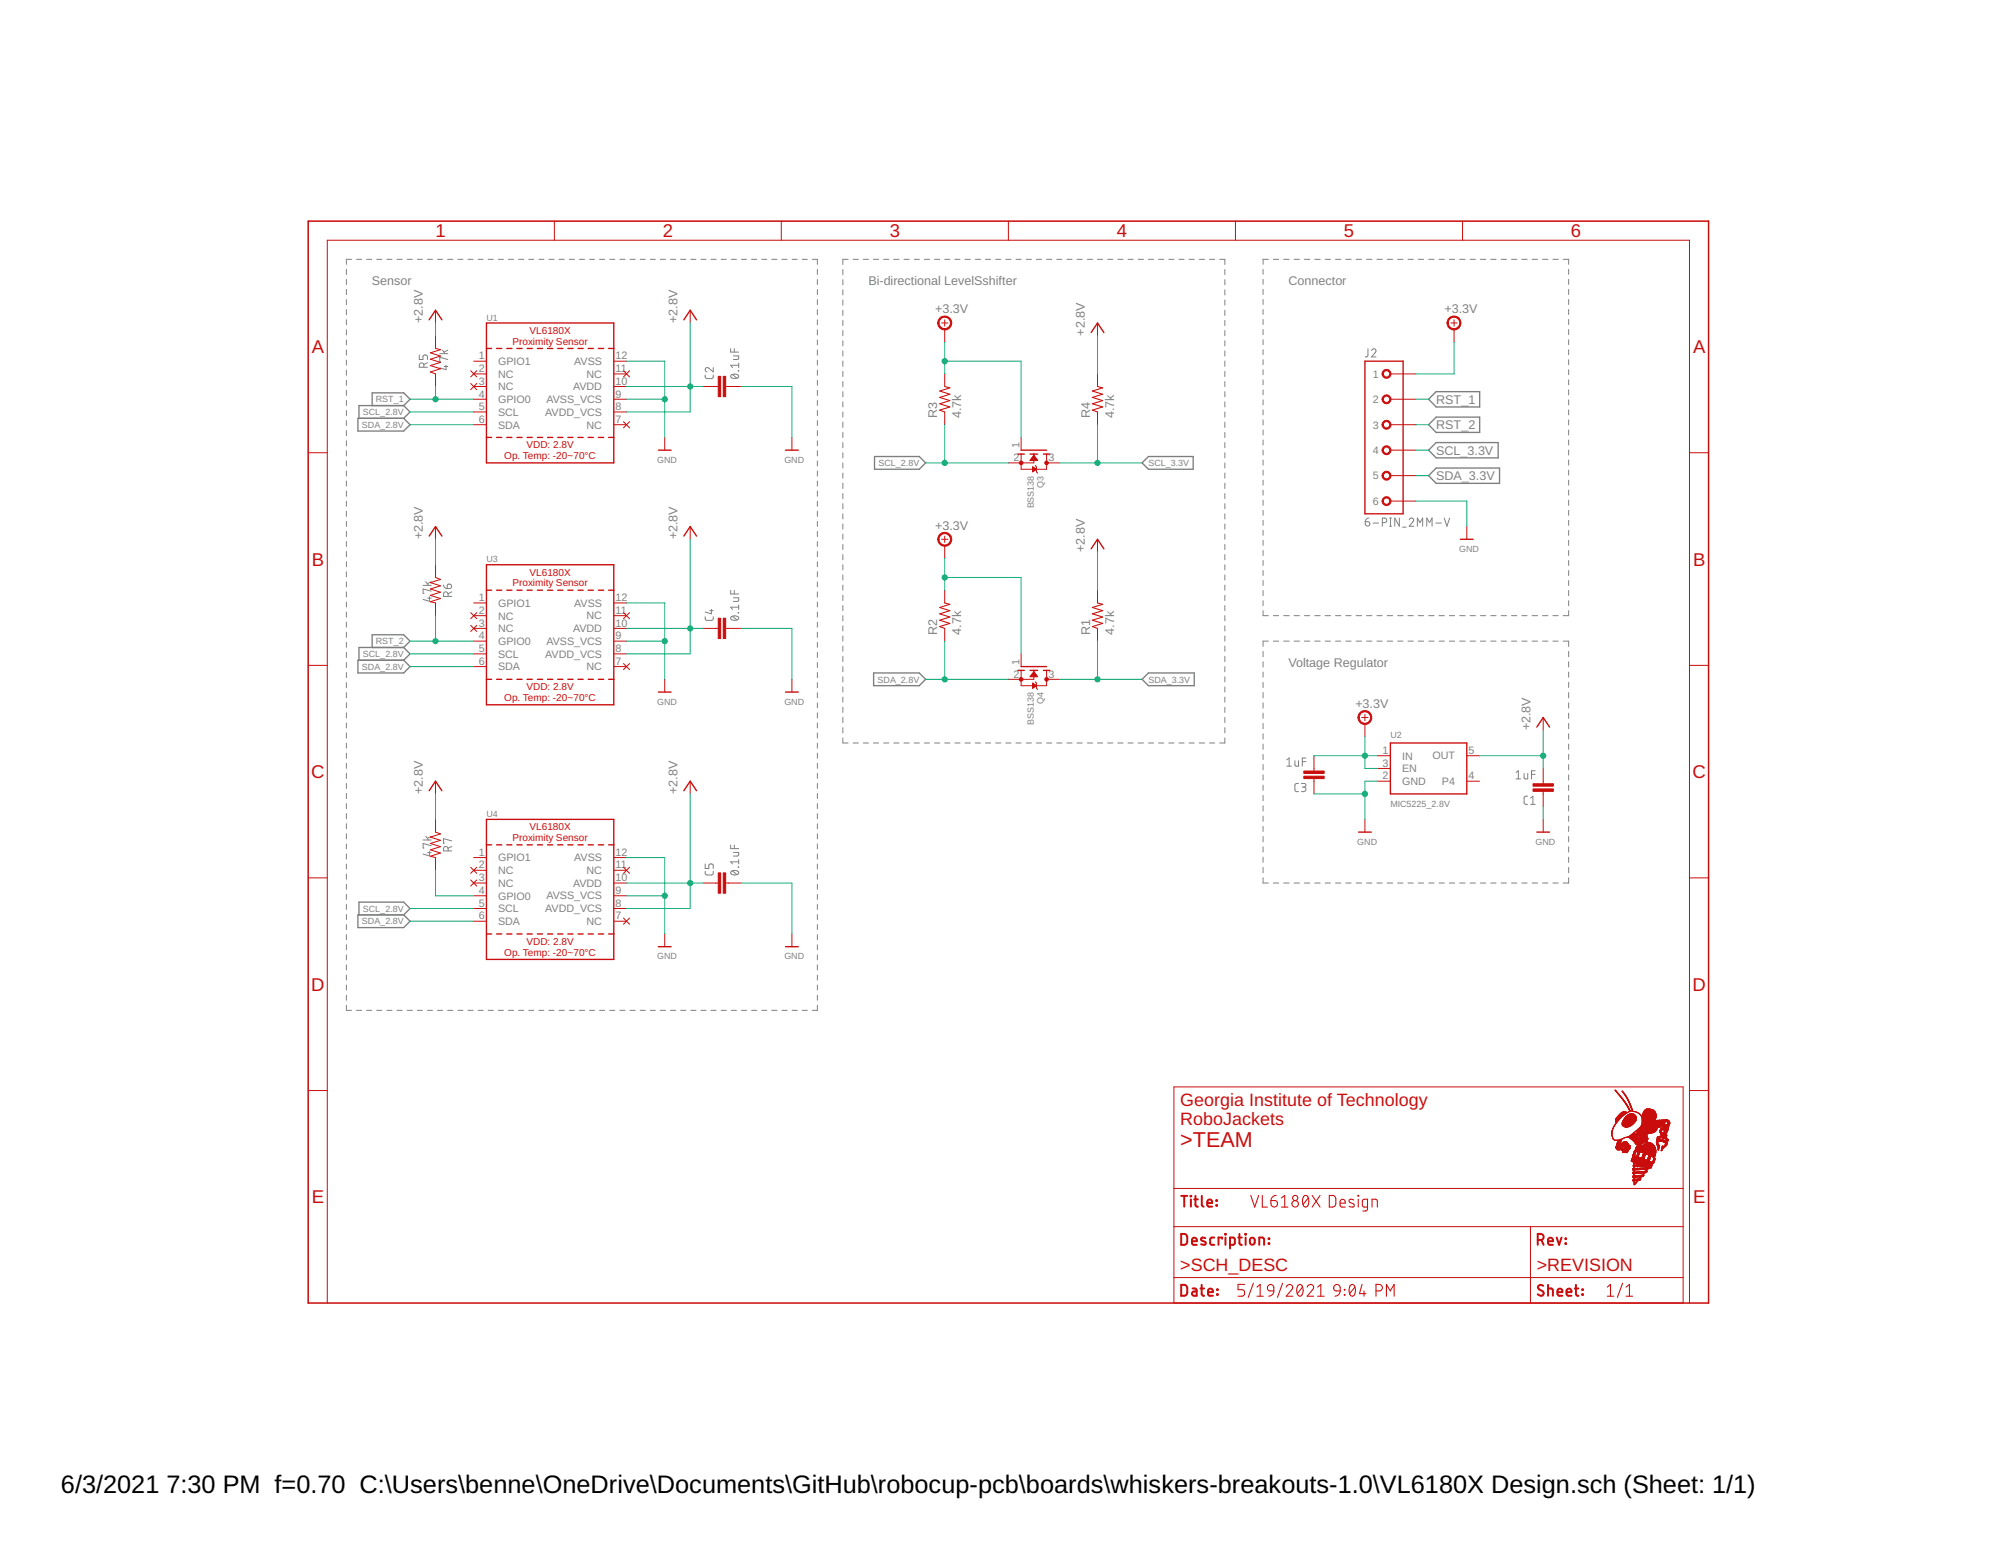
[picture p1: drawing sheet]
<svg xmlns="http://www.w3.org/2000/svg" width="279mm" height="216mm" viewBox="0 0 279 216" stroke-linecap="round" stroke-linejoin="round" font-family="sans-serif">
<defs><g id="words">
<g font-size="3.5">
<text x="8.5" y="208.5">6/3/2021</text>
<text x="23.2" y="208.5">7:30 PM f=0.70 C:\Users\benne\OneDrive\Documents\GitHub\robocup-pcb\boards\whiskers-breakouts-1.0\VL6180X Design.sch (Sheet: 1/1)</text>
</g>
<text font-size="3" fill="#c90d0c" x="164.8" y="160.1">&gt;TEAM</text>
<g font-size="2.6" fill="#c90d0c">
<text x="60.8" y="33.1">1</text>
<text x="92.5" y="33.1">2</text>
<text x="124.2" y="33.1">3</text>
<text x="155.9" y="33.1">4</text>
<text x="187.6" y="33.1">5</text>
<text x="219.3" y="33.1">6</text>
<text x="43.5" y="49.3">A</text>
<text x="236.4" y="49.3">A</text>
<text x="43.5" y="79">B</text>
<text x="236.4" y="79">B</text>
<text x="43.4" y="108.7">C</text>
<text x="236.3" y="108.7">C</text>
<text x="43.4" y="138.4">D</text>
<text x="236.3" y="138.4">D</text>
<text x="43.5" y="168">E</text>
<text x="236.4" y="168">E</text>
</g>
<g font-size="2.5" fill="#c90d0c">
<text x="164.8" y="154.4">Georgia Institute of Technology</text>
<text x="164.8" y="157.1">RoboJackets</text>
<text x="164.8" y="177.5">&gt;SCH_DESC</text>
<text x="214.6" y="177.5">&gt;REVISION</text>
</g>
<g font-size="1.8" fill="#808080">
<text x="51.9" y="39.8">Sensor</text>
<text x="121.3" y="39.8">Bi-directional LevelSshifter</text>
<text x="179.9" y="39.8">Connector</text>
<text x="59" y="45.1" transform="rotate(-90 59 45.1)">+2.8V</text>
<text x="94.6" y="45.1" transform="rotate(-90 94.6 45.1)">+2.8V</text>
<text x="130.6" y="43.8">+3.3V</text>
<text x="151.5" y="46.9" transform="rotate(-90 151.5 46.9)">+2.8V</text>
<text x="201.7" y="43.8">+3.3V</text>
<text x="130.9" y="58.4" transform="rotate(-90 130.9 58.4)">R3</text>
<text x="134.2" y="58.4" transform="rotate(-90 134.2 58.4)">4.7k</text>
<text x="152.2" y="58.4" transform="rotate(-90 152.2 58.4)">R4</text>
<text x="155.6" y="58.4" transform="rotate(-90 155.6 58.4)">4.7k</text>
<text x="200.5" y="56.4">RST_1</text>
<text x="200.5" y="59.9">RST_2</text>
<text x="200.5" y="63.5">SCL_3.3V</text>
<text x="200.5" y="67.1">SDA_3.3V</text>
<text x="59" y="75.3" transform="rotate(-90 59 75.3)">+2.8V</text>
<text x="94.6" y="75.3" transform="rotate(-90 94.6 75.3)">+2.8V</text>
<text x="130.6" y="74">+3.3V</text>
<text x="151.5" y="77.1" transform="rotate(-90 151.5 77.1)">+2.8V</text>
<text x="130.9" y="88.6" transform="rotate(-90 130.9 88.6)">R2</text>
<text x="134.2" y="88.6" transform="rotate(-90 134.2 88.6)">4.7k</text>
<text x="152.2" y="88.6" transform="rotate(-90 152.2 88.6)">R1</text>
<text x="155.6" y="88.6" transform="rotate(-90 155.6 88.6)">4.7k</text>
<text x="179.9" y="93.1">Voltage Regulator</text>
<text x="189.2" y="98.9">+3.3V</text>
<text x="213.7" y="102" transform="rotate(-90 213.7 102)">+2.8V</text>
<text x="59" y="110.9" transform="rotate(-90 59 110.9)">+2.8V</text>
<text x="94.6" y="110.9" transform="rotate(-90 94.6 110.9)">+2.8V</text>
</g>
<g font-size="1.5" fill="#808080">
<text x="66.8" y="50.2">1</text>
<text x="66.8" y="52">2</text>
<text x="66.8" y="53.7">3</text>
<text x="69.6" y="51">GPIO1</text>
<text x="69.6" y="52.7">NC</text>
<text x="80.2" y="51">AVSS</text>
<text x="81.9" y="52.7">NC</text>
<text x="85.9" y="53.7">10</text>
<text x="85.9" y="52">11</text>
<text x="85.9" y="50.2">12</text>
<text x="191.7" y="52.7">1</text>
<text x="66.8" y="55.5">4</text>
<text x="66.8" y="57.3">5</text>
<text x="66.8" y="59.1">6</text>
<text x="69.6" y="54.5">NC</text>
<text x="69.6" y="56.3">GPIO0</text>
<text x="69.6" y="58.1">SCL</text>
<text x="69.6" y="59.9">SDA</text>
<text x="76.1" y="58.1">AVDD_VCS</text>
<text x="76.3" y="56.3">AVSS_VCS</text>
<text x="80" y="54.5">AVDD</text>
<text x="81.9" y="59.8">NC</text>
<text x="85.9" y="59.1">7</text>
<text x="85.9" y="57.3">8</text>
<text x="85.9" y="55.5">9</text>
<text x="191.7" y="56.3">2</text>
<text x="191.7" y="59.8">3</text>
<text x="141.5" y="64.4">2</text>
<text x="142.3" y="62.6" transform="rotate(-90 142.3 62.6)">1</text>
<text x="146.4" y="64.4">3</text>
<text x="191.7" y="63.4">4</text>
<text x="191.7" y="67">5</text>
<text x="191.7" y="70.5">6</text>
<text x="66.8" y="84">1</text>
<text x="85.9" y="84">12</text>
<text x="66.8" y="85.7">2</text>
<text x="66.8" y="87.5">3</text>
<text x="66.8" y="89.3">4</text>
<text x="69.6" y="84.7">GPIO1</text>
<text x="69.6" y="86.5">NC</text>
<text x="69.6" y="88.3">NC</text>
<text x="80" y="88.3">AVDD</text>
<text x="80.2" y="84.7">AVSS</text>
<text x="81.9" y="86.5">NC</text>
<text x="85.9" y="89.3">9</text>
<text x="85.9" y="87.5">10</text>
<text x="85.9" y="85.7">11</text>
<text x="66.8" y="91.1">5</text>
<text x="66.8" y="92.8">6</text>
<text x="69.6" y="90.1">GPIO0</text>
<text x="69.6" y="91.8">SCL</text>
<text x="69.6" y="93.6">SDA</text>
<text x="76.1" y="91.8">AVDD_VCS</text>
<text x="76.3" y="90.1">AVSS_VCS</text>
<text x="81.9" y="93.6">NC</text>
<text x="85.9" y="92.8">7</text>
<text x="85.9" y="91.1">8</text>
<text x="141.5" y="94.6">2</text>
<text x="142.3" y="92.8" transform="rotate(-90 142.3 92.8)">1</text>
<text x="146.4" y="94.6">3</text>
<text x="193.1" y="105.3">1</text>
<text x="193.1" y="107.1">3</text>
<text x="195.8" y="106.1">IN</text>
<text x="195.8" y="107.8">EN</text>
<text x="200" y="106.1">OUT</text>
<text x="205" y="105.3">5</text>
<text x="193.1" y="108.8">2</text>
<text x="195.8" y="109.6">GND</text>
<text x="201.3" y="109.6">P4</text>
<text x="205" y="108.8">4</text>
<text x="66.8" y="119.5">1</text>
<text x="85.9" y="119.5">12</text>
<text x="66.8" y="121.3">2</text>
<text x="66.8" y="123.1">3</text>
<text x="66.8" y="124.8">4</text>
<text x="69.6" y="120.3">GPIO1</text>
<text x="69.6" y="122.1">NC</text>
<text x="69.6" y="123.8">NC</text>
<text x="69.6" y="125.6">GPIO0</text>
<text x="76.3" y="125.6">AVSS_VCS</text>
<text x="80" y="123.8">AVDD</text>
<text x="80.2" y="120.3">AVSS</text>
<text x="81.9" y="122.1">NC</text>
<text x="85.9" y="124.8">9</text>
<text x="85.9" y="123.1">10</text>
<text x="85.9" y="121.3">11</text>
<text x="66.8" y="126.6">5</text>
<text x="66.8" y="128.4">6</text>
<text x="69.6" y="127.4">SCL</text>
<text x="69.6" y="129.2">SDA</text>
<text x="76.1" y="127.4">AVDD_VCS</text>
<text x="81.9" y="129.2">NC</text>
<text x="85.9" y="128.4">7</text>
<text x="85.9" y="126.6">8</text>
</g>
<g font-size="1.4" fill="#c90d0c">
<text x="73.9" y="46.6">VL6180X</text>
<text x="71.6" y="48.1">Proximity Sensor</text>
<text x="70.4" y="64.1">Op. Temp: -20~70°C</text>
<text x="73.5" y="62.6">VDD: 2.8V</text>
<text x="71.6" y="81.9">Proximity Sensor</text>
<text x="73.9" y="80.4">VL6180X</text>
<text x="70.4" y="97.9">Op. Temp: -20~70°C</text>
<text x="73.5" y="96.4">VDD: 2.8V</text>
<text x="71.6" y="117.4">Proximity Sensor</text>
<text x="73.9" y="115.9">VL6180X</text>
<text x="73.5" y="131.9">VDD: 2.8V</text>
<text x="70.4" y="133.4">Op. Temp: -20~70°C</text>
</g>
<g font-size="1.2" fill="#808080">
<text x="67.9" y="44.8">U1</text>
<text x="50.5" y="59.8">SDA_2.8V</text>
<text x="50.7" y="58">SCL_2.8V</text>
<text x="52.5" y="56.2">RST_1</text>
<text x="91.7" y="64.7">GND</text>
<text x="109.5" y="64.7">GND</text>
<text x="122.7" y="65.1">SCL_2.8V</text>
<text x="160.4" y="65.1">SCL_3.3V</text>
<text x="144.4" y="71" transform="rotate(-90 144.4 71)">BSS138</text>
<text x="145.7" y="68.1" transform="rotate(-90 145.7 68.1)">Q3</text>
<text x="203.7" y="77.1">GND</text>
<text x="67.9" y="78.5">U3</text>
<text x="52.5" y="90">RST_2</text>
<text x="50.5" y="93.5">SDA_2.8V</text>
<text x="50.7" y="91.8">SCL_2.8V</text>
<text x="122.5" y="95.3">SDA_2.8V</text>
<text x="160.4" y="95.3">SDA_3.3V</text>
<text x="91.7" y="98.4">GND</text>
<text x="109.5" y="98.4">GND</text>
<text x="144.4" y="101.2" transform="rotate(-90 144.4 101.2)">BSS138</text>
<text x="145.7" y="98.3" transform="rotate(-90 145.7 98.3)">Q4</text>
<text x="194.1" y="103">U2</text>
<text x="194.1" y="112.6">MIC5225_2.8V</text>
<text x="67.9" y="114.1">U4</text>
<text x="189.5" y="118">GND</text>
<text x="214.4" y="118">GND</text>
<text x="50.5" y="129.1">SDA_2.8V</text>
<text x="50.7" y="127.3">SCL_2.8V</text>
<text x="91.7" y="134">GND</text>
<text x="109.5" y="134">GND</text>
</g>
</g></defs>
<g fill="none" stroke="#808080" stroke-width=".14">
<path d="M48.4 37.6v.7M48.4 39v.7M49.1 36.2h-.7v.7M49.8 36.2h.7M51.2 36.2h.7M52.6 36.2h.7M54 36.2h.7M55.4 36.2h.8M56.9 36.2h.7M58.3 36.2h.7M59.7 36.2h.7M61.1 36.2h.7"/>
<path d="M62.5 36.2h.7M63.9 36.2h.7M65.3 36.2h.8M66.8 36.2h.7M68.2 36.2h.7M69.6 36.2h.7M71 36.2h.7M72.4 36.2h.7M73.8 36.2h.7M75.2 36.2h.7M76.6 36.2h.8M78.1 36.2h.7"/>
<path d="M79.5 36.2h.7M80.9 36.2h.7M82.3 36.2h.7M83.7 36.2h.7M85.1 36.2h.8M86.6 36.2h.7M88 36.2h.7M89.4 36.2h.7M90.8 36.2h.7M92.2 36.2h.7M93.6 36.2h.7M95 36.2h.8"/>
<path d="M96.5 36.2h.7M97.9 36.2h.7M99.3 36.2h.7M100.7 36.2h.7M102.1 36.2h.7M103.5 36.2h.7M104.9 36.2h.8M106.4 36.2h.7M107.8 36.2h.7M109.2 36.2h.7M110.6 36.2h.7M112 36.2h.7"/>
<path d="M113.4 36.2h.7v.7M114.1 37.6v.7M114.1 39v.7M117.7 37.6v.8M117.7 39.1v.7M118.4 36.2h-.7v.7M119.1 36.2h.7M120.5 36.2h.8M122 36.2h.7M123.4 36.2h.7M124.8 36.2h.7M126.2 36.2h.8"/>
<path d="M127.7 36.2h.7M129.1 36.2h.7M130.5 36.2h.7M131.9 36.2h.7M133.3 36.2h.7M134.7 36.2h.8M136.2 36.2h.7M137.6 36.2h.7M139 36.2h.7M140.4 36.2h.8M141.9 36.2h.7M143.3 36.2h.7"/>
<path d="M144.7 36.2h.7M146.1 36.2h.8M147.6 36.2h.7M149 36.2h.7M150.4 36.2h.7M151.8 36.2h.7M153.2 36.2h.8M154.7 36.2h.7M156.1 36.2h.7M157.5 36.2h.7M158.9 36.2h.8M160.4 36.2h.7"/>
<path d="M161.8 36.2h.7M163.2 36.2h.7M164.6 36.2h.7M166 36.2h.8M167.4 36.2h.8M168.9 36.2h.7M170.3 36.2h.7v.7M171 37.6v.8M171 39.1v.7M176.4 37.6v.7M176.4 39v.7M177.1 36.2h-.7v.7"/>
<path d="M177.8 36.2h.7M179.2 36.2h.8M180.7 36.2h.7M182.1 36.2h.8M183.6 36.2h.7M185 36.2h.8M186.5 36.2h.7M187.9 36.2h.8M189.4 36.2h.7M190.8 36.2h.8M192.3 36.2h.7M193.7 36.2h.8"/>
<path d="M195.2 36.2h.7M196.6 36.2h.7M198 36.2h.8M199.5 36.2h.7M200.9 36.2h.8M202.4 36.2h.7M203.8 36.2h.8M205.3 36.2h.7M206.7 36.2h.8M208.2 36.2h.7M209.6 36.2h.8M211.1 36.2h.7"/>
<path d="M212.5 36.2h.7M213.9 36.2h.8M215.4 36.2h.7M216.8 36.2h.8M218.3 36.2h.7v.7M219 37.6v.7M219 39v.7M48.4 40.4v.7M48.4 41.8v.7M48.4 43.2v.8M48.4 44.7v.7M48.4 46.1v.7"/>
<path d="M48.4 47.5v.7M48.4 48.9v.7M48.4 50.3v.7M48.4 51.7v.7M48.4 53.1v.7M48.4 54.5v.7M48.4 55.9v.7M48.4 57.3v.7M48.4 58.7v.7M58.5 49.6v.6h.6v-.4a.32 .32 0 0 1 .3-.2 .32 .32 0 0 1 .3 .2v.4M59.2 51.3v-.3a.32 .32 0 0 0-.3-.3 .32 .32 0 0 0-.4 .3v.3h1.2M59.7 50.7l-.5 .2"/>
<path d="M61.4 49.4h1.1M61.8 48.9l.3 .5M62 51.2h.5M62.3 51v.6l-.9-.2M62.5 50.2l-1.1-.3v.6h.1M62.5 48.9l-.5 .3M98.5 52.4v.3l.2 .2h.7l.2-.2v-.3M99.6 51.3v.6l-.6-.5a.31 .31 0 0 0-.5 .1 .31 .31 0 0 0 .2 .4M102 48.7v.5h1.1M102.1 52.4a.7 .7 0 0 1 1 .2 .65 .65 0 0 1-1.1 0zM102.3 52.3l.6 .5M102.4 49.7h.7v.5h-.7"/>
<path d="M102.5 48.7v.5M103.1 51.8h.1M103.1 50.7v.6M103.1 51h-1.1l.3 .3M114.1 40.4v.7M114.1 41.8v.7M114.1 43.2v.8M114.1 44.7v.7M114.1 46.1v.7M114.1 47.5v.7M114.1 48.9v.7M114.1 50.3v.7"/>
<path d="M114.1 51.7v.7M114.1 53.1v.7M114.1 54.5v.7M114.1 55.9v.7M114.1 57.3v.7M114.1 58.7v.7M117.7 40.5v.7M117.7 41.9v.7M117.7 43.3v.7M117.7 44.7v.8M117.7 46.2v.7M117.7 47.6v.7"/>
<path d="M117.7 49v.7M117.7 50.4v.8M117.7 51.9v.7M117.7 53.3v.7M117.7 54.7v.7M117.7 56.1v.7M117.7 57.5v.8M117.7 58.9v.8M171 40.5v.7M171 41.9v.7M171 43.3v.7M171 44.7v.8"/>
<path d="M171 46.2v.7M171 47.6v.7M171 49v.7M171 50.4v.8M171 51.9v.7M171 53.3v.7M171 54.7v.7M171 56.1v.7M171 57.5v.8M171 58.9v.8M176.4 40.4v.7M176.4 41.8v.7"/>
<path d="M176.4 43.2v.7M176.4 44.6v.7M176.4 46v.7M176.4 47.4v.7M176.4 48.8v.7M176.4 50.2v.7M176.4 51.6v.7M176.4 53v.7M176.4 54.4v.7M176.4 55.8v.7M176.4 57.2v.7M176.4 58.6v.8"/>
<path d="M191 48.7v1l-.1 .1h-.3M191.5 49a.31 .31 0 0 1 .5-.3 .31 .31 0 0 1 0 .5l-.5 .6h.6M219 40.4v.7M219 41.8v.7M219 43.2v.7M219 44.6v.7M219 46v.7M219 47.4v.7M219 48.8v.7M219 50.2v.7M219 51.6v.7M219 53v.7"/>
<path d="M219 54.4v.7M219 55.8v.7M219 57.2v.7M219 58.6v.8M48.4 60.1v.8M48.4 61.6v.7M48.4 62.9v.8M48.4 64.4v.7M48.4 65.8v.7M48.4 67.2v.7M48.4 68.6v.7M48.4 70v.7"/>
<path d="M48.4 71.4v.7M48.4 72.8v.7M48.4 74.2v.7M48.4 75.6v.7M48.4 77v.7M48.4 78.4v.7M48.4 79.8v.8M114.1 60.1v.8M114.1 61.6v.7M114.1 62.9v.8M114.1 64.4v.7M114.1 65.8v.7"/>
<path d="M114.1 67.2v.7M114.1 68.6v.7M114.1 70v.7M114.1 71.4v.7M114.1 72.8v.7M114.1 74.2v.7M114.1 75.6v.7M114.1 77v.7M114.1 78.4v.7M114.1 79.8v.8M117.7 60.4v.7M117.7 61.8v.7"/>
<path d="M117.7 63.2v.7M117.7 64.6v.8M117.7 66.1v.7M117.7 67.5v.7M117.7 68.9v.7M117.7 70.3v.8M117.7 71.8v.7M117.7 73.2v.7M117.7 74.6v.7M117.7 76v.8M117.7 77.4v.8M117.7 78.9v.7"/>
<path d="M171 60.4v.7M171 61.8v.7M171 63.2v.7M171 64.6v.8M171 66.1v.7M171 67.5v.7M171 68.9v.7M171 70.3v.8M171 71.8v.7M171 73.2v.7M171 74.6v.7M171 76v.8"/>
<path d="M171 77.4v.8M171 78.9v.7M176.4 60v.7M176.4 61.4v.7M176.4 62.8v.7M176.4 64.2v.8M176.4 65.7v.7M176.4 67.1v.7M176.4 68.5v.7M176.4 69.8v.8M176.4 71.3v.7M176.4 72.7v.7"/>
<path d="M176.4 74.1v.7M176.4 75.5v.7M176.4 76.9v.7M176.4 78.3v.7M176.4 79.7v.7M190.6 72.9h.4a.32 .32 0 0 1 .3 .3 .32 .32 0 0 1-.4 .3 .32 .32 0 0 1-.3-.3zM191.1 72.3a.51 .51 0 0 0-.5 .6M191.7 73h.8M193 73h.3a.32 .32 0 0 0 .3-.3 .32 .32 0 0 0-.3-.4h-.3v1.2M194 72.3h.3M194 73.5h.3M194.2 72.3v1.2"/>
<path d="M195.4 72.3v1.2l-.6-1.2v1.2M195.8 73.6h.5M196.8 72.6a.31 .31 0 0 1 .4-.2 .31 .31 0 0 1 .1 .5l-.5 .6h.6M197.9 73.5v-1.2l.4 .7 .3-.7v1.2M199.2 73.5v-1.2l.4 .7 .4-.7v1.2M200.5 73h.8M201.7 72.3l.3 1.2 .4-1.2M219 60v.7M219 61.4v.7M219 62.8v.7M219 64.2v.8M219 65.7v.7"/>
<path d="M219 67.1v.7M219 68.5v.7M219 69.8v.8M219 71.3v.7M219 72.7v.7M219 74.1v.7M219 75.5v.7M219 76.9v.7M219 78.3v.7M219 79.7v.7M48.4 81.3v.7M48.4 82.7v.7"/>
<path d="M48.4 84.1v.7M48.4 85.5v.7M48.4 86.9v.7M48.4 88.3v.7M48.4 89.7v.7M48.4 91.1v.7M48.4 92.5v.7M48.4 93.9v.7M48.4 95.3v.7M48.4 96.7v.8M48.4 98.1v.7M48.4 99.5v.8"/>
<path d="M59.1 81.7h1.1M59.5 81.2l.3 .5M59.7 83.5h.5M60 83.3v.7l-.9-.3M60.2 82.5l-1.1-.2v.6h.1M60.2 81.2l-.5 .3M61.9 81.7a.51 .51 0 0 0 .5 .5M62.5 81.6a.32 .32 0 0 1 .5 .1 .32 .32 0 0 1-.2 .5h-.4zM62.6 83.3v-.3a.32 .32 0 0 0-.3-.4 .32 .32 0 0 0-.4 .4v.3h1.2M63.1 82.7l-.5 .2M98.5 86.1v.4l.2 .1h.8l.1-.5M99.1 85.3h.5"/>
<path d="M99.3 85.1v.6l-.8-.2M102 82.4v.6h1.1M102.1 86.1a.7 .7 0 0 1 1 .2 .65 .65 0 0 1-1.1 0zM102.3 86.1l.6 .5M102.4 83.5h.7v.5h-.7M102.5 82.4v.6M103.1 85.5v.1zM103.1 84.5v.6M103.1 84.8h-1.1l.3 .3M114.1 81.3v.7M114.1 82.7v.7M114.1 84.1v.7"/>
<path d="M114.1 85.5v.7M114.1 86.9v.7M114.1 88.3v.7M114.1 89.7v.7M114.1 91.1v.7M114.1 92.5v.7M114.1 93.9v.7M114.1 95.3v.7M114.1 96.7v.8M114.1 98.1v.7M114.1 99.5v.8M117.7 80.3v.7"/>
<path d="M117.7 81.7v.7M117.7 83.1v.8M117.7 84.6v.7M117.7 86v.7M117.7 87.4v.7M117.7 88.8v.7M117.7 90.2v.8M117.7 91.7v.7M117.7 93.1v.7M117.7 94.5v.7M117.7 95.9v.7M117.7 97.3v.8"/>
<path d="M117.7 98.8v.7M171 80.3v.7M171 81.7v.7M171 83.1v.8M171 84.6v.7M171 86v.7M171 87.4v.7M171 88.8v.7M171 90.2v.8M171 91.7v.7M171 93.1v.7M171 94.5v.7"/>
<path d="M171 95.9v.7M171 97.3v.8M171 98.8v.7M176.4 85.3v.7h.7M176.4 81.1v.7M176.4 82.5v.7M176.4 83.9v.7M176.4 91v.7M176.4 92.4v.8M176.4 93.9v.7M176.4 95.3v.7M176.4 96.7v.8"/>
<path d="M176.4 98.1v.8M176.4 99.6v.7M177.1 89.5h-.7v.8M177.8 86h.7M177.8 89.5h.7M179.2 86h.8M179.2 89.5h.8M180.7 86h.7M180.7 89.5h.7M182.1 86h.8M182.1 89.5h.8M183.6 86h.7"/>
<path d="M183.6 89.5h.7M185 86h.8M185 89.5h.8M186.5 86h.7M186.5 89.5h.7M187.9 86h.8M187.9 89.5h.8M189.4 86h.7M189.4 89.5h.7M190.8 86h.8M190.8 89.5h.8M192.3 86h.7"/>
<path d="M192.3 89.5h.7M193.7 86h.8M193.7 89.5h.8M195.2 86h.7M195.2 89.5h.7M196.6 86h.7M196.6 89.5h.7M198 86h.8M198 89.5h.8M199.5 86h.7M199.5 89.5h.7M200.9 86h.8"/>
<path d="M200.9 89.5h.8M202.4 86h.7M202.4 89.5h.7M203.8 86h.8M203.8 89.5h.8M205.3 86h.7M205.3 89.5h.7M206.7 86h.8M206.7 89.5h.8M208.2 86h.7M208.2 89.5h.7M209.6 86h.8"/>
<path d="M209.6 89.5h.8M211.1 86h.7M211.1 89.5h.7M212.5 86h.7M212.5 89.5h.7M213.9 86h.8M213.9 89.5h.8M215.4 86h.7M215.4 89.5h.7M216.8 86h.8M216.8 89.5h.8M218.3 89.5h.7v.8"/>
<path d="M219 85.3v.7h-.7M219 81.1v.7M219 82.5v.7M219 83.9v.7M219 91v.7M219 92.4v.8M219 93.9v.7M219 95.3v.7M219 96.7v.8M219 98.1v.8M219 99.6v.7M48.4 101v.7"/>
<path d="M48.4 102.4v.7M48.4 103.8v.7M48.4 105.2v.7M48.4 106.6v.7M48.4 108v.7M48.4 109.4v.7M48.4 110.8v.7M48.4 112.2v.7M48.4 113.6v.7M48.4 115v.7M48.4 116.4v.8M48.4 117.9v.7"/>
<path d="M48.4 119.3v.7M59.1 117.3h1.1M59.5 116.8l.3 .5M59.7 119.1h.5M60 118.9v.6l-.9-.2M60.2 118.1l-1.1-.3v.6h.1M60.2 116.8l-.5 .3M62.6 118.8v-.3a.32 .32 0 0 0-.3-.3 .32 .32 0 0 0-.4 .3v.3h1.2M63.1 117.4l-1.2-.3v.7h.2M63.1 118.2l-.5 .2M102 118v.5h1.1M102.4 119h.7v.5h-.7"/>
<path d="M102.5 118v.5M114.1 101v.7M114.1 102.4v.7M114.1 103.8v.7M114.1 105.2v.7M114.1 106.6v.7M114.1 108v.7M114.1 109.4v.7M114.1 110.8v.7M114.1 112.2v.7M114.1 113.6v.7M114.1 115v.7"/>
<path d="M114.1 116.4v.8M114.1 117.9v.7M114.1 119.3v.7M117.7 103v.8h.7M117.7 100.2v.7M117.7 101.6v.7M119.1 103.8h.7M120.5 103.8h.8M122 103.8h.7M123.4 103.8h.7M124.8 103.8h.7M126.2 103.8h.8"/>
<path d="M127.7 103.8h.7M129.1 103.8h.7M130.5 103.8h.7M131.9 103.8h.7M133.3 103.8h.7M134.7 103.8h.8M136.2 103.8h.7M137.6 103.8h.7M139 103.8h.7M140.4 103.8h.8M141.9 103.8h.7M143.3 103.8h.7"/>
<path d="M144.7 103.8h.7M146.1 103.8h.8M147.6 103.8h.7M149 103.8h.7M150.4 103.8h.7M151.8 103.8h.7M153.2 103.8h.8M154.7 103.8h.7M156.1 103.8h.7M157.5 103.8h.7M158.9 103.8h.8M160.4 103.8h.7"/>
<path d="M161.8 103.8h.7M163.2 103.8h.7M164.6 103.8h.7M166 103.8h.8M167.4 103.8h.8M168.9 103.8h.7M171 100.2v.7M171 101.6v.7M171 103v.8h-.7M176.4 101v.8M176.4 102.5v.7M176.4 103.9v.7"/>
<path d="M176.4 105.3v.8M176.4 106.8v.7M176.4 108.2v.7M176.4 109.6v.8M176.4 111.1v.7M176.4 112.5v.8M176.4 114v.7M176.4 115.4v.7M176.4 116.8v.8M176.4 118.3v.7M176.4 119.7v.7M179.7 106.1l.3-.2v1.1"/>
<path d="M179.7 107h.6M180.8 106.2v.7l.2 .1h.3v-.8M181.3 109.4l-.4 .1-.1 .2 .1 .8 .4 .1M181.7 109.4h.5a.25 .25 0 0 1 .2 .3 .25 .25 0 0 1-.3 .2h-.3M181.8 106.4h.6M182 109.9a.32 .32 0 0 1 .4 .3 .32 .32 0 0 1-.4 .4h-.3M182.4 105.9h-.6v1.1M211.7 107.9l.3-.3v1.2M211.7 108.8h.6M212.8 108v.7l.2 .1h.3v-.8M213.3 111.2h-.4l-.1 .2v.8l.2 .1h.3M213.7 112.3h.7"/>
<path d="M213.7 111.4l.3-.2v1.1M213.8 108.1h.6M214.4 107.6h-.6v1.2M219 101v.8M219 102.5v.7M219 103.9v.7M219 105.3v.8M219 106.8v.7M219 108.2v.7M219 109.6v.8M219 111.1v.7M219 112.5v.8"/>
<path d="M219 114v.7M219 115.4v.7M219 116.8v.8M219 118.3v.7M219 119.7v.7M48.4 120.7v.7M48.4 122.1v.7M48.4 123.5v.7M48.4 124.9v.7M48.4 126.3v.7M48.4 127.7v.7M48.4 129.1v.7"/>
<path d="M48.4 130.5v.7M48.4 131.9v.7M48.4 133.3v.7M48.4 134.7v.7M48.4 136.2v.7M48.4 137.6v.7M48.4 139v.7M98.5 121.7v.4l.2 .1h.7l.2-.2v-.3M98.5 120.6v.7h.5v-.4a.31 .31 0 0 1 .3-.3 .31 .31 0 0 1 .3 .3v.4M102.1 121.7a.7 .7 0 0 1 1 .2 .65 .65 0 0 1-1.1 0zM102.3 121.6l.6 .5M103.1 121.1h.1"/>
<path d="M103.1 120v.6M103.1 120.4h-1.1l.3 .2M114.1 120.7v.7M114.1 122.1v.7M114.1 123.5v.7M114.1 124.9v.7M114.1 126.3v.7M114.1 127.7v.7M114.1 129.1v.7M114.1 130.5v.7M114.1 131.9v.7M114.1 133.3v.7"/>
<path d="M114.1 134.7v.7M114.1 136.2v.7M114.1 137.6v.7M114.1 139v.7M176.4 121.1v.8M176.4 122.6v.7h.7M177.8 123.3h.7M179.2 123.3h.8M180.7 123.3h.7M182.1 123.3h.8M183.6 123.3h.7M185 123.3h.8"/>
<path d="M186.5 123.3h.7M187.9 123.3h.8M189.4 123.3h.7M190.8 123.3h.8M192.3 123.3h.7M193.7 123.3h.8M195.2 123.3h.7M196.6 123.3h.7M198 123.3h.8M199.5 123.3h.7M200.9 123.3h.8M202.4 123.3h.7"/>
<path d="M203.8 123.3h.8M205.3 123.3h.7M206.7 123.3h.8M208.2 123.3h.7M209.6 123.3h.8M211.1 123.3h.7M212.5 123.3h.7M213.9 123.3h.8M215.4 123.3h.7M216.8 123.3h.8M219 121.1v.8M219 122.6v.7h-.7"/>
<path d="M48.4 140.4v.7h.7M49.8 141.1h.7M51.2 141.1h.7M52.6 141.1h.7M54 141.1h.7M55.4 141.1h.8M56.9 141.1h.7M58.3 141.1h.7M59.7 141.1h.7M61.1 141.1h.7M62.5 141.1h.7M63.9 141.1h.7"/>
<path d="M65.3 141.1h.8M66.8 141.1h.7M68.2 141.1h.7M69.6 141.1h.7M71 141.1h.7M72.4 141.1h.7M73.8 141.1h.7M75.2 141.1h.7M76.6 141.1h.8M78.1 141.1h.7M79.5 141.1h.7M80.9 141.1h.7"/>
<path d="M82.3 141.1h.7M83.7 141.1h.7M85.1 141.1h.8M86.6 141.1h.7M88 141.1h.7M89.4 141.1h.7M90.8 141.1h.7M92.2 141.1h.7M93.6 141.1h.7M95 141.1h.8M96.5 141.1h.7M97.9 141.1h.7"/>
<path d="M99.3 141.1h.7M100.7 141.1h.7M102.1 141.1h.7M103.5 141.1h.7M104.9 141.1h.8M106.4 141.1h.7M107.8 141.1h.7M109.2 141.1h.7M110.6 141.1h.7M112 141.1h.7M114.1 140.4v.7h-.7"/>
</g>
<g fill="none" stroke="#808080" stroke-width=".19">
<path d="M50 58.4h6.4l.9 .9-.9 .9h-6.4zM52 56.6v-1.7h4.4l.9 .9-.9 .8M56.4 56.6h-6.3v1.8M56.4 56.6l.9 .9-.9 .9M199.5 55.8l1-1.1h6.1v2.1h-6.1zM199.5 59.3l1-1h6.1v2.1h-6.1zM122.1 63.8h6.3l.8 .8-.8 .9h-6.3zM159.5 64.6l.9-.8h6.2v1.7h-6.2zM199.5 62.9l1-1.1h8.7v2.1h-8.7zM199.5 66.4l1-1h8.9v2.1h-8.9zM50 92.2h6.4l.9 .9-.9 .9h-6.4zM52 90.4v-1.8h4.4l.9 .9-.9 .9"/>
<path d="M56.4 90.4h-6.3v1.8M56.4 90.4l.9 .9-.9 .9M122 94h6.4l.8 .9-.8 .9h-6.4zM159.5 94.9l.9-.9h6.4v1.8h-6.4zM50 127.8h6.4l.9 .9-.9 .8h-6.4zM50.1 127.8v-1.8h6.3l.9 .9-.9 .9"/>
</g>
<path d="M43 30.9h195.6v151.1h-195.6z" fill="none" stroke="#c90d0c" stroke-width=".21"/>
<g fill="none" stroke="#c90d0c" stroke-width=".14">
<path d="M77.4 30.9v2.6M109.1 30.9v2.6M140.8 30.9v2.6M172.5 30.9v2.6M204.2 30.9v2.6M60.8 46.9v1.8l.7 .1-1.4 .5 1.4 .4-1.4 .5 1.4 .4-1.4 .5 1.4 .4-1.4 .4 .7 .3v1.8M60.8 43.3v1.8M65.7 51.8l.9 .8M65.7 53.6l.9 .8M66.1 50.4h1.8M66.1 52.2h1.8M66.1 54h1.8"/>
<path d="M66.1 55.8h1.8M66.1 57.5h1.8M66.1 59.3h1.8M66.6 51.8l-.9 .8M66.6 53.6l-.9 .8M85.7 50.4h1.8M85.7 52.2h1.8M85.7 54h1.8M85.7 55.8h1.8M85.7 57.5h1.8M85.7 59.3h1.8M87.1 58.9l.8 .9"/>
<path d="M87.1 51.8l.8 .8M87.9 58.9l-.8 .9M87.9 51.8l-.8 .8M96.4 43.3v1.8M98.1 54h2.2M101.3 54h2.2M131.5 45.1h.9M131.9 44.7v.9M131.9 46v1.8M131.9 52.2v1.8M131.9 57.5v1.8M153.2 45.1v1.8"/>
<path d="M153.2 52.2v1.8M153.2 57.5v1.8M194.1 52.2h3.6M194.1 55.8h3.6M194.1 59.3h3.6M202.6 45.1h.9M203 44.7v.9M203 46v1.8M43 63.2h2.7M60.8 73.5v1.8M60.8 78.9v1.7l.7 .3-1.4 .5 1.4 .4-1.4 .5 1.4 .4-1.4 .4 1.4 .5-1.4 .4 .7 .2v1.8M92.8 61.1v1.8"/>
<path d="M96.4 73.5v1.8M110.6 61.1v1.8M131.5 75.3h.9M131.9 74.9v.9M131.9 76.2v1.8M142.6 61.1v1.8M142.6 63.4v2.1h3.5v-2.1M143.8 64.3h1.1M143.9 64.2h.9M144 64.1h.8M144 64h.7M144.1 63.9h.5"/>
<path d="M144.2 65.2l.5 .3-.5 .4zM144.2 65.8h.1M144.2 65.7h.2M144.2 65.7h.3M144.2 65.6h.4M144.2 65.4h.4M144.2 65.4h.3M144.2 65.3h.2M144.2 65.2h.1M144.2 63.8h.3M144.3 63.7h.2M144.3 63.6h.1"/>
<path d="M144.4 63.4v1.2h-3.6M144.4 63.6l.5 .7h-1.1zM144.5 65l.2 .2v.7l.2 .2M146.1 64.6h1.8M153.2 75.3v1.8M194.1 62.9h3.6M194.1 66.4h3.6M194.1 70h3.6M204.8 73.5v1.8M235.9 63.2h2.7M43 92.9h2.7M65.7 85.6l.9 .8"/>
<path d="M65.7 87.3l.9 .9M66.1 84.2h1.8M66.1 86h1.8M66.1 87.8h1.8M66.1 89.5h1.8M66.1 91.3h1.8M66.1 93.1h1.8M66.6 85.6l-.9 .8M66.6 87.3l-.9 .9M85.7 84.2h1.8M85.7 86h1.8M85.7 87.8h1.8"/>
<path d="M85.7 89.5h1.8M85.7 91.3h1.8M85.7 93.1h1.8M87.1 92.7l.8 .8M87.1 85.6l.8 .8M87.9 92.7l-.8 .8M87.9 85.6l-.8 .8M92.8 94.9v1.7M98.1 87.8h2.2M101.3 87.8h2.2M110.6 94.9v1.7M131.9 82.4v1.8"/>
<path d="M131.9 87.8v1.7M142.6 91.3v1.8M142.6 93.6v2.2h3.5v-2.2M143.9 94.4h.9M144 94.3h.7M144.1 94.2h.6M144.1 94.1h.5M144.2 94.1h.3M144.2 95.4v.7M144.2 95.4l.5 .4-.5 .3M144.2 96.1h.1M144.2 96h.1"/>
<path d="M144.2 95.9h.2M144.2 95.9h.4M144.2 95.8h.5M144.2 95.7h.5M144.2 95.6h.3M144.2 95.6h.2M144.2 95.5h.1M144.2 95.4h.1M144.2 94h.3M144.3 93.9h.1M144.3 93.8h.1M144.4 93.6v1.3h-3.6"/>
<path d="M144.4 93.8l.5 .7h-1.1zM144.5 95.2l.2 .2v.7l.2 .2M146.1 94.9h1.8M153.2 82.4v1.8M153.2 87.8v1.7M190.6 99.8v.8M235.9 92.9h2.7M60.8 109.1v1.8M60.8 114.4v1.8l.7 .3-1.4 .4 1.4 .4-1.4 .5 1.4 .4-1.4 .5 1.4 .4-1.4 .5 .7 .2v1.7M66.1 119.8h1.8M85.7 119.8h1.8M96.4 109.1v1.8"/>
<path d="M183.5 105.5v2.2M183.5 108.7v2.2M190.1 100.2h.9M190.6 101.1v1.8M190.6 114.4v1.8M192.4 105.5h1.7M192.4 107.3h1.7M192.4 109.1h1.7M204.8 105.5h1.8M204.8 109.1h1.8M215.5 100.2v1.8M215.5 107.3v2.2"/>
<path d="M215.5 110.5v2.1M215.5 114.4v1.8M43 122.6h2.7M65.7 121.1l.9 .9M65.7 122.9l.9 .8M66.1 121.5h1.8M66.1 123.3h1.8M66.1 125.1h1.8M66.1 126.9h1.8M66.1 128.7h1.8M66.6 121.1l-.9 .9M66.6 122.9l-.9 .8"/>
<path d="M85.7 121.5h1.8M85.7 123.3h1.8M85.7 125.1h1.8M85.7 126.9h1.8M85.7 128.7h1.8M87.1 128.2l.8 .9M87.1 121.1l.8 .9M87.9 128.2l-.8 .9M87.9 121.1l-.8 .9M92.8 130.4v1.8M98.1 123.3h2.2M101.3 123.3h2.2"/>
<path d="M110.6 130.4v1.8M235.9 122.6h2.7M43 152.3h2.7M163.9 151.8h71.1v30.2h-71.1zM225.1 158.5h.1M225.1 158.6h.1M225.1 158.4h.1M225.1 158.3h.1M225.1 158.2h.1M225.1 158.1h.1M225.1 158v.6M225.1 157.9v.1"/>
<path d="M225.1 158h.1M225.1 158.7h.1M225.1 157.9h.1M225.1 158.7l.1 .2M225.1 157.8v.1M225.1 158.8h.1M225.1 158.9h.1M225.1 157.8h.1M225.2 157.7l-.1 .1M225.2 159h.1M225.2 157.6v.1M225.2 158.9v.1"/>
<path d="M225.2 157.7h.1M225.2 157.6h.1M225.2 159.1h.1M225.3 159.1h.1M225.3 157.5h.1M225.3 157.5l-.1 .1M225.3 159.1l.1 .1M225.3 157.3v.1M225.3 157.4v.1M225.3 157.3l.1 .1M225.3 157.3h.1M225.4 157.3h.1"/>
<path d="M225.4 159.2h.1M225.4 159.2h.2M225.4 157.2v.1M225.4 157.2h.1M225.5 157.1l-.1 .1M225.5 152.2h.1M225.5 152.3h.1M225.5 152.2l.1 .1M225.6 157l-.1 .1M225.6 157h-.1M225.6 157h.1M225.6 152.4h.1"/>
<path d="M225.6 156.9v.1M225.6 156.9h.1M225.6 156.5h.3M225.6 156.5h.4M225.6 156.4h.4M225.6 152.3h.1M225.6 156.7h.2M225.6 156.6h.2M225.6 156.3h.5M225.6 159.2l.1 .1M225.6 156.8h.1M225.7 156.8h.1"/>
<path d="M225.7 156.2h.5M225.7 152.4h.1M225.7 159.2v.1M225.7 152.5h.1M225.7 156.8l-.1 .1M225.7 160h1.2M225.7 159.2l.1 .1M225.7 160h.5M225.7 159.9h.5M225.7 159.9h1.7M225.7 159.8h1.7M225.7 156.1h.6"/>
<path d="M225.7 152.6h.2M225.8 159.8h1.6M225.8 152.5h.1M225.8 159.7h1.6M225.8 159.7h.7M225.8 159.2v.1M225.8 159.6l.5 .1M225.8 152.6h.1M225.8 159.6h.5M225.8 159.5h.5M225.8 156h.6M225.8 156h.7"/>
<path d="M225.8 159.4h.5M225.8 159.3h.6M225.8 159.2h.6M225.8 155.9h.7M225.8 152.7h.2M225.8 152.7h.1M225.9 159.3h.5M225.9 156.5l-.3 .1M225.9 152.7l.1 .1M225.9 152.7h.1M225.9 159.2h.5M226 155.8h.6"/>
<path d="M226 152.8h.1M226 159.2h.4M226 156.4l-.4 .1M226 152.9h.1M226.1 155.7h.6M226.1 153h.1M226.1 152.9h.1M226.1 159.1v.1M226.1 156.3h-.5M226.1 155.7h.7M226.2 159.2h.2M226.2 159.1h.1"/>
<path d="M226.2 156.2l-.6 .1M226.2 155.6h.7M226.2 153.1h.1M226.2 153h.1M226.2 159.9l-.5 .1M226.3 156.2h-.6M226.3 159.1h.1M226.3 153.2h.1M226.3 153.1h.1M226.3 156.1h-.6M226.3 155.5h.8M226.3 159.5h-.5"/>
<path d="M226.3 160h.6M226.3 159.9h.6M226.4 159.9l.5 .1M226.4 159.9h.5M226.4 156.1h-.7M226.4 153.3h.1M226.4 159.3h-.5M226.4 156h-.6M226.4 155.4h.8M226.4 153.4h.1M226.4 159.1h.1M226.5 159.1h.1"/>
<path d="M226.5 153.4h.1M226.5 155.3h.7M226.5 153.4l.1 .1M226.5 157h1.5M226.5 156.9h1.6M226.5 156.8h1.7M226.5 152.4h.1M226.5 157.1h1.3M226.5 157.1h1.4M226.5 153.5h.1M226.5 152.5h.1M226.5 159.7h.8"/>
<path d="M226.5 156.7h1.8M226.5 155.9h-.6M226.5 155.3h.6M226.6 159.6h.7M226.6 159.6h.6M226.6 157.2h1.2M226.6 156.6h1.7M226.6 153.5l.1 .1M226.6 159h-.1M226.6 159h.1M226.6 157.2h1.1M226.6 152.5h.1"/>
<path d="M226.6 155.9h-.7M226.6 153.6h.1M226.6 152.6h.1M226.6 159.5h.6M226.6 157.2h1M226.6 156.5h1.8M226.6 155.3h.1M226.7 159.5h.1M226.7 155.3h.2M226.7 153.6v.1M226.7 152.6h.1M226.7 155.2v.1"/>
<path d="M226.7 157.3h.9M226.7 156.4h1.8M226.7 155.8h-.7M226.7 153.7h.1M226.7 157.3h.1M226.7 152.7h.1M226.7 157.3h.8M226.7 159.5h.5M226.7 155.7l-.7 .1M226.7 158.9h.1M226.7 159.4v.1M226.7 159h.1"/>
<path d="M226.7 156.3h1.8M226.7 153.8h.1M226.8 159.4v.1M226.8 156.3h1.7M226.8 153.8h.1M226.8 152.8h.1M226.8 158.9h.1M226.8 157.4h.6M226.8 153.9h.1M226.8 156.2h1.7M226.8 155.7h-.7M226.8 158.9h.2"/>
<path d="M226.8 156.1h1.7M226.8 152.9h.1M226.9 158.9h.1M226.9 159.4v.1M226.9 154h.1M226.9 155.2v.1M226.9 156.1h1.6M226.9 153h.1M226.9 152.9h.1M226.9 156h1.6M226.9 154.1h.1M226.9 155.6h-.7"/>
<path d="M226.9 154.1h.2M227 155.3h.1M227 157.4h.1M227 159.4v.1M227 156h1.5M227 154.1h.1M227 153.1h.1M227 153h.1M227 155.5l-.8 .1M227 154.2h.1M227 158.8h.1M227 159.9h.5"/>
<path d="M227 155.9h1.4M227 153.2h.1M227.1 159.4v.1M227.1 159.9l.4 .1M227.1 154.2l.1 .1M227.1 154.2h.1M227.1 155.3h.1M227.1 158.8v.1M227.1 160h.4M227.1 154.3h.1M227.1 153.2h.1M227.1 158.8h.1"/>
<path d="M227.1 160h.5M227.1 155.9h1.3M227.1 153.3h.1M227.1 154.3l.1 .1M227.1 155.8h1.3M227.1 153.4h.1M227.2 155.8h1.2M227.2 154.4h.1M227.2 158.8l-.2 .1M227.2 157.4h-.2M227.2 155.4h-.9M227.2 154.5h.1"/>
<path d="M227.2 153.4l.1 .1M227.2 153.4h.1M227.2 158.8h.1M227.2 155.8h1.1M227.2 153.5h.1M227.2 155.7h1.1M227.2 154.6h.2M227.3 153.5v.1M227.3 157.4h-.4M227.3 158.7v.1M227.3 155.7h1M227.3 154.6h.1"/>
<path d="M227.3 153.6l.1 .1M227.3 153.6h.1M227.3 154.7h.1M227.3 155.3h.1M227.3 157.4h.1M227.3 158.8h.1M227.3 155.3l-.9 .1M227.3 153.7h.1M227.4 155.7h.8M227.4 155.3h.1M227.4 154.8h.1M227.4 154.7h.1"/>
<path d="M227.4 153.7h.1M227.4 153.8h.1M227.4 158.8h1M227.4 154.8l.1 .1M227.4 153.9h.1M227.4 158.8h.9M227.4 155.6h.8M227.4 154.9h.1M227.5 155.6h.6M227.5 155h.1M227.5 154.9h.1M227.5 154h.1"/>
<path d="M227.5 153.9h.1M227.5 158.9h.8M227.5 158.7h.8M227.5 155.2h.1M227.5 155l.1 .1M227.5 155.1h.1M227.5 154.2h.1M227.5 154.1h.1M227.6 158.9h.7M227.6 154.2v.1M227.6 154.2h.1M227.6 158.6h.7"/>
<path d="M227.6 154.3h.1M227.6 159h.7M227.6 155.6h.4M227.6 154.4h.1M227.6 155.5h.1M227.6 154.5h.1M227.7 158.6h.5M227.7 154.5h.1M227.7 159h.6M227.7 154.6h.1M227.7 159.1h.6M227.7 158.5h.5"/>
<path d="M227.7 155.5h.1M227.7 154.7h.1M227.8 154.7h.1M227.8 159.1h.5M227.8 155.5h.1M227.8 154.8h.1M227.8 154.8l.1 .1M227.8 158.5h.4M227.8 154.9h.1M227.8 155h.1M227.8 154.9l.1 .1M227.9 158.4h.2"/>
<path d="M227.9 155h.1M227.9 159.2h.4M227.9 155.5h.1M227.9 155.1h.1M227.9 157.1h-1.4M227.9 155.2h.1h-.4M227.9 158.3h.1M227.9 159.2l.6 .1M227.9 157l-1.4 .1M228 159.3h.5M228 158.3h.1M228 157h-1.5"/>
<path d="M228 158.2v.1M228 155.2h.1M228.1 159.3h.4M228.1 158.2h.2M228.1 156.9l-1.6 .1M228.1 155.2h.1M228.1 158.3h.2M228.1 159.4h.4M228.1 158.2h.1M228.2 159.4h1.6M228.2 158.3h.1M228.2 156.9h-1.7"/>
<path d="M228.2 158.4h.2M228.2 156.8h-1.7M228.2 159.5h1.4M228.2 158.1v.1M228.2 158.1h.1M228.2 155.2l.1 .1M228.2 155.2h.1M228.2 159.6h1.4M228.3 158.1h.1M228.3 156.7h-1.8M228.3 159.6h1.2M228.3 158.5h.2"/>
<path d="M228.3 158.5h.1M228.3 155.2v.1M228.3 158.5l1.7 .1M228.3 159.7h1.1M228.4 159.7h1M228.4 158.7h.1M228.4 155.2l-.1 .1M228.4 159.2h.1M228.4 158.6h.1M228.4 159.7l.1 .1M228.4 156.5l-1.8 .1M228.4 159.8h.1"/>
<path d="M228.4 158.7l-1.1 .1M228.4 158.7h-1M228.4 155.9h-1.3M228.5 159.1h.4M228.5 159h.4M228.5 158.9h.4M228.5 157.9h.1M228.5 156.4l-1.9 .1M228.5 159.8h.1M228.5 158.9h.3M228.5 158h.1M228.5 155.3h-.1"/>
<path d="M228.5 159.8l.1 .1M228.5 158.6h-.1M228.5 158h.2M228.5 159.8h.7M228.5 158.8h.3M228.5 158.5h1.5M228.5 158.1h.2M228.5 155.3l.1 .1M228.5 158.6h.2M228.5 158.3h.4M228.6 159.2h.2M228.6 158.4h.1"/>
<path d="M228.6 158.1h2.4M228.6 158.1h.1M228.6 157.8l-.1 .1M228.6 158.8h.1M228.6 158.6h.1M228.6 158.5h1.4M228.6 159.9h.1M228.6 158.3h.3M228.6 158.2h2M228.6 157.8h.3M228.6 158h-.3M228.6 159.2h.1"/>
<path d="M228.6 158.2h2.3M228.6 157.8l.3 .1M228.6 155.4h.1M228.6 157.8h.1M228.6 157.9h.4M228.7 158.8h.1M228.7 159.8h.1M228.7 155.4h.1M228.7 160h.1M228.7 159.4h.1M228.7 157.7l.1 .1M228.7 159.8h.3"/>
<path d="M228.7 159.3v.1M228.7 157.9h.3M228.7 157.7h.1M228.7 159.2h.1M228.7 159.9v.1M228.7 157.9l.3 .1M228.7 158.1h.4M228.7 158h.4M228.7 158h.3M228.8 160h.1M228.8 159.3v.1M228.8 158.1h.3"/>
<path d="M228.8 155.5h.1M228.8 158.4v.1M228.8 158.6h1.2M228.8 158.4h1.2M228.8 157.7h-.1M228.8 159.8h.1M228.8 157.6h.1M228.9 157.6h.1M228.9 159.8h.1M228.9 158.7h1.1M228.9 158.6h1.1M228.9 157.6h-.1"/>
<path d="M228.9 160h.1M228.9 155.6h.1M228.9 155.5h.1M228.9 158.3h1.3M229 155.6v.1M229 155.6h.1M229 160h.1M229 159.4h.8M229 159.3h1M229 158.8h1M229 157.5h2.4M229 160v.1"/>
<path d="M229 157.7h2.4M229 157.6h2.4M229 157.8h2.3M229 159.2h.1M229 157.4h.1M229 157.4v.1M229 159h1.1M229 157.8l2.3 .1M229.1 155.7h.1M229.1 157.4h.1M229.1 159.2h.1M229.1 159.8h.1"/>
<path d="M229.1 160v.1M229.1 159.1h1M229.1 159h1M229.1 158.9h1M229.1 158.8h.9M229.1 157.3v.1M229.1 159.2h.9M229.1 158h2.1M229.1 157.9h2.1M229.1 157.3h.1M229.1 155.7l.1 .1M229.1 155.8l.1 .1"/>
<path d="M229.1 160h.1M229.1 158h2M229.2 155.8h.1M229.2 160h.1M229.2 157.2l-.1 .1M229.2 157.2h.1M229.2 158.1h1.8M229.2 155.9h.1M229.2 157.4h2.7M229.2 155.9v.1M229.2 157.1v.1M229.2 156h.1"/>
<path d="M229.2 157.1h.1M229.3 156h.1M229.3 157h.1M229.3 157v.1M229.3 157.4h2.1M229.3 157.3h2.1M229.3 157.2h2.8M229.3 157l3.2 .1M229.3 156v.1M229.3 159.7h.1M229.3 157.1h2.9M229.3 157.1h3.8"/>
<path d="M229.3 157h3.2M229.3 156.9h3.1M229.3 156.1v.2M229.3 156.4v.1M229.3 159.7h-.9M229.3 156.9h2M229.3 156.7h3.2M229.3 156.6h3.8M229.3 156.5l3.8 .1M229.3 156.3h1.8M229.3 156.3v.1M229.3 156.2h1.9"/>
<path d="M229.3 156.2v.1M229.3 156.1h.1M229.3 160h.1M229.3 156.4h1.8M229.4 156.3h1.7M229.4 156.2h1.8M229.4 156.1h1.8M229.4 156h1.8M229.4 155.9h1.8M229.4 155.9h1.9M229.4 155.8h1.8M229.4 155.8h1.9"/>
<path d="M229.4 160h.1M229.4 159.9h.1M229.4 155.7h1.8M229.4 155.6l1.8 .1M229.4 155.6h1.8M229.4 155.5h1.8M229.4 155.4h1.8M229.4 159.9l-.1 .1M229.5 155.3h1.7M229.5 155.3h1.6M229.5 160h1.4M229.5 155.2h1.6"/>
<path d="M229.5 159.9h.1M229.6 159.9h.1M229.6 155.2h1.4M229.6 159.9h1.3M229.6 155.1h1.4M229.6 159.8h.1M229.6 155.1h1.3M229.6 159.4h-1.4M229.7 159.8h.1M229.7 159.9h1.1M229.7 159.4h.1M229.7 155h1.1"/>
<path d="M229.7 159.7v.1M229.7 159.8h1.1M229.8 159.7h-.1M229.8 159.7h.1M229.8 155h.9M229.8 159.7h.9M229.8 159.6v.1M229.8 159.6h.1M229.8 159.7h.8M229.8 159.4h.2M229.9 159.5l-.1 .1M229.9 159.6h.6"/>
<path d="M229.9 159.5h.1M229.9 154.9h.1M229.9 159.4v.1M229.9 159.6h.5M229.9 159.4h.1M230 159.5h.2M230 159.3l-1 .1M230 154.8v.1M230 159.5h.1M230 159.3h-1M230 159.2l-1 .1M230 158.3v.1"/>
<path d="M230 154.9h.3M230.1 158.3h.1M230.1 159.5h.1M230.1 159.2h-1M230.1 154.8h.1M230.1 159h-1.1M230.1 158.3h-1.6M230.2 154.8h.1M230.2 158.3h.1M230.2 159.5h.1M230.3 154.8v.1M230.3 159.5v.1"/>
<path d="M230.4 154.9h.1M230.4 159.6h.1M230.4 158.2l-1.5 .1M230.5 154.9h-.6M230.5 158.2h.1M230.5 154.9h-.7M230.5 154.9h.1M230.7 154.9h.1M230.7 158.2h.1M230.8 158.2h-2.2M230.8 155h.1M231 156.5h.1"/>
<path d="M231.1 156.4l-1.8 .1M231.1 158.1h-1.9M231.1 156.5h-1.8M231.1 156.5v.1M231.2 156.5h.1M231.2 156.3h-1.9M231.2 156.5v.1M231.2 156.5h1.8M231.2 157.9h-2.1M231.3 159.6h.2M231.3 159.5h.2M231.3 156.8h-2"/>
<path d="M231.3 155.9h-1.9M231.3 159.7h.2M231.3 159.4h.2M231.3 159.3h1.6M231.3 156.8h.1M231.3 159.3h1.2M231.3 156.9h.1M231.3 159.8h.2M231.3 159.2l1.1 .1M231.3 157.7l-2.3 .1M231.3 156.5h.1M231.4 159.8h.1"/>
<path d="M231.4 159.2h.8M231.4 159.2h.6M231.4 156.9h.1M231.4 159.9h.2M231.4 159.1h.4M231.4 159.1h.2M231.4 159h.2M231.4 156.5h.1M231.4 157.5h-2.5M231.4 160h.2M231.4 158.8h1.2M231.4 157.6h-2.4"/>
<path d="M231.4 156.9h1M231.4 156.8h-2.1M231.5 156.4v.1M231.5 156.8h.1M231.5 159.6h-.2M231.5 158.7l1 .1M231.5 156.8v.1M231.5 157.3h-2.2M231.5 157.4h.1M231.5 156.5h.1M231.5 157.3h.1M231.6 157.4h.1"/>
<path d="M231.6 156.5h.1M231.6 157.4l-2.6 .1M231.6 156.4h.1M231.6 157.3v.1M231.6 156.8h.1M231.6 156.5h-2.3M231.7 160h.1M231.7 157.2v.1M231.7 157.4h.1M231.7 159.9h.1M231.7 156.4v.1M231.7 157.3v.1"/>
<path d="M231.7 158.7h1M231.7 156.8h.1M231.7 158.9h-.3M231.7 156.4v.1h1.3M231.8 156.4h.1M231.8 158.9h.1M231.8 158.1h.3M231.8 158.1h.2M231.8 157.9h.2M231.8 157.8h.3M231.8 158.7h.9M231.8 158.2h.4"/>
<path d="M231.8 156.8h.6M231.8 158.7h.1M231.8 158h.2M231.8 159.1h.1M231.8 156.8h.1M231.8 156.5h.1M231.8 158.5h1M231.8 158.5h.9M231.9 159.4h-.6M231.9 158.4h.7M231.9 158.3h.7M231.9 157.8h1"/>
<path d="M231.9 157.7h1M231.9 157.6h1M231.9 158.5h.8M231.9 158.2h.7M231.9 156.5h.1M231.9 156.8h.1M231.9 157.2l-2.6 .1M231.9 159.4h.1M231.9 157.3v.1M231.9 157.2h.1M231.9 157.6h.1M231.9 158.5l.8 .1"/>
<path d="M231.9 156.5h1.1M232 158.9h-.6M232 156.4h.1M232 157.3v.1M232 157.6h.1M232 158.6h.7M232 156.7l-2.7 .1M232 159.4h.1M232 157.9h-.3M232 156.5h.1M232 157.3h.8M232 157.2h.1"/>
<path d="M232.1 159.4h.8M232.1 156.7v.1M232.1 158.6h.6M232.1 157.6h.9M232.1 156.4h.1M232.1 158.9h.1M232.1 157.2h.1M232.1 156.5h.1M232.1 157.3v.1M232.1 159.1h.1M232.1 159h.1M232.1 159h.2"/>
<path d="M232.1 158.9h.6M232.1 157.8h-.3M232.1 157.5h.1M232.1 156.8h.1M232.1 157.4h.1M232.1 157.8h.1M232.1 159.1v.1M232.1 156.4h.8M232.2 157.3v.1M232.2 156.5h.1M232.2 158.2h.1M232.2 160h.1"/>
<path d="M232.2 159.1l-.1 .1M232.2 157.2h-2.9M232.2 156.8h.2M232.2 159.4h.7M232.2 156.4v.1M232.2 157.1l-2.9 .1M232.2 159.2h-.9M232.2 156.4h.1M232.2 157.8h.7M232.2 157.1h.9M232.3 157.1h.8M232.3 156.4h.1"/>
<path d="M232.3 159.5h.5M232.3 159h-.2M232.3 157.5h.7M232.3 157.2h.7M232.3 156.4v.1M232.3 157.4h.7M232.3 157.8h.6M232.3 156.4h.6M232.4 159h.3M232.4 158.1h.4M232.4 157.2h.6M232.4 159.6h.4"/>
<path d="M232.4 159h.4M232.4 158h.4M232.4 157.9h.4M232.4 157.9h.5M232.4 157.3v.1M232.4 157.4h-.8M232.4 160h.3M232.5 159h.3M232.5 156.9l-3.2 .1M232.5 156.8h-.3M232.5 159.9h.2M232.5 159.6h.3"/>
<path d="M232.5 157.4h.5M232.5 156.7h-3.2M232.5 156.4h.1M232.5 159.8h.3M232.5 159.1h.4M232.5 157.3v.1M232.5 157h-3.2M232.5 159.8h.2M232.5 159.7h.3M232.5 156.3v.1M232.6 159.7h.2M232.6 157.3v.1"/>
<path d="M232.6 157v.1M232.6 156.7h-3.3M232.6 159.1h.3M232.6 156.4h.1M232.6 158.7h.1M232.6 158.9h-1.2M232.6 156.6h-3.3M232.6 157.4h.1M232.6 159.2h.3M232.6 157.1h.1M232.7 160h-.3M232.7 156.6h.1"/>
<path d="M232.7 157.4h.1M232.7 157.3v.1M232.7 156.6h.4M232.7 159.9l-.3 .1M232.7 158.2h-.5M232.7 156.7h.4M232.7 159.8l-.2 .1M232.7 156.3v.1M232.8 158.1h-.5M232.8 157.4h.1M232.8 158.1h-.4M232.8 157.3h.1"/>
<path d="M232.8 157.4h.2M232.8 157h.3M232.8 156.7h.3M232.8 157h.4M232.8 156.8h.4M232.8 156.7h.4M232.9 156.9h.3M232.9 156.8h.3M232.9 157.3h-.5v.1M232.9 157.3h.1M232.9 159.3h-.3M232.9 159.2l-.3 .1"/>
<path d="M233 157.5h-.7M233 157.2v.1M233 157.3h.1M233.1 157l-.4 .1M235.9 152.3h2.7M163.9 171.3h71.1M163.9 178.4h71.1M163.9 166h71.1M213.7 171.3v10.7M225.6 160.2h.9M225.6 160.3h.9M225.6 160.1h.9"/>
<path d="M225.7 160.4h.8M225.7 160.4h.1M225.7 160.1h1.3M225.7 160l1.9 .1M225.7 160.4h.9M225.8 160.5h.5M225.8 160.6h.4M225.9 160.6h.1M226 160.6h.1M226.1 160.6h.1M226.4 160.6h.5M226.4 160.5h.5"/>
<path d="M226.4 160.6h.4M226.4 160.6h.1M226.4 160.6v.1M226.5 160.6v.1M226.5 160.7h.4M226.5 160.6h.4M226.6 160.9h.6M226.6 160.8h.7M226.6 160.7h.8M226.6 161h.6M226.6 160.1h-1M226.7 160.1h.9"/>
<path d="M226.7 160.4h.1M226.7 160.4h.3M226.7 160.4h.4M226.7 160.3h.3M226.8 160.2h.2M226.8 160.3h.2M226.9 160.7h.1M227 160.5h-1.3M227 161h.1M227 160.7h.4M227 160.2h-.2M227 160.6h.4"/>
<path d="M227 160.4h-1.3M227.1 161h.1M227.1 160.6h.3M227.1 160.1h.5M227.1 160.4h.5M227.1 160.3h.5M227.1 160.2h.1M227.1 160.5h.4M227.2 160.2h.1M227.2 160.3h.1M227.2 160.9h-.6M227.2 160.3h.4"/>
<path d="M227.3 160.2h.1M227.3 160.3h.1M227.3 160.7l-.7 .1M227.4 160.2h.1M227.4 160.3h.1M227.5 160.2h.1M227.5 160.3h.1M227.5 160.5h-.4M227.5 160.2h-.4M227.5 160.4h.1M227.6 160.3h.1M227.6 160.1l-.8 .1"/>
<path d="M227.6 160.4l-.5 .1M227.8 162.1h2.5M227.8 162.1l2.6 .1M227.8 161.9h2M227.8 162.2h2.6M227.8 162h2M227.8 161.9h1.9M227.9 162.2h2.6M227.9 161.8h1.7M227.9 161.7h1.7M227.9 161.7h1.3M227.9 161.7h1.2"/>
<path d="M227.9 161.6h1M228 164.3h1.4M228 164.2v.1M228 161.5l.7 .1h-.7M228 163.8h1.2M228 163.8h1.7M228 163.7h1.8M228 163.7h1.9M228 162.2l2.6 .1M228 161.4h.3M228 164.9h.4M228 164.9h.7"/>
<path d="M228 164.8h.9M228 164.8h1M228 164.4h.2M228 164.4h.6M228 163.9h.3M228 163.2h.1M228 161.5h.7M228 161.5h.4M228 161.3h.3M228 164.7h.1M228 161.4l.3 .1M228 162.8h2.6"/>
<path d="M228 162.8h2.7M228 162.7h2.7M228 161.2h.3M228 164.7h1.1M228 162.9h1.1M228 162.3h2.6M228.1 163.2h.1M228.1 163.7h.1M228.1 162.3h2.6M228.1 161.1h.2M228.1 163.4h.1M228.1 164.2h.1"/>
<path d="M228.1 164.7h.1M228.1 161h.3M228.1 164.9h-.1M228.1 163.7h1.8M228.1 163.6h.1M228.1 163.5h.1M228.1 163.2h2.1M228.1 163.1h.1M228.1 163l.1 .1M228.1 163h.1M228.1 162.9h.1M228.1 162.7h.1"/>
<path d="M228.1 162.6h.1M228.1 162.5h.1M228.1 162.4h2.8M228.1 162.3h2.8M228.2 164.7h.1M228.2 164.6h.1M228.2 164.5h.1M228.2 164.2h.1M228.2 164.1h.1M228.2 164h.1M228.2 163.9h.1M228.2 160.9h.2"/>
<path d="M228.2 165.5h.1M228.2 165.4h.1M228.2 165.3h.1M228.2 165.2h.1M228.2 165.1h.1M228.2 165h.1M228.2 160.8h.2M228.2 160.8h2.6M228.2 164.9v.1M228.2 162.7h.1M228.3 162.7h.1M228.3 164.7h.1"/>
<path d="M228.3 165.4h-.1M228.3 163.4h-.3M228.3 164.4h.1M228.3 160.7h2.4M228.3 160.7h2.3M228.3 165.3h.1M228.3 160.6h2.2M228.3 163.4h.1M228.3 163.9h.1M228.3 162.7h2.4M228.3 161.2h-.3M228.3 160.6h2.1"/>
<path d="M228.3 164.7h.8M228.3 161.1h-.2M228.3 160.5h1.9M228.4 163.2h.1M228.4 163.4h.1M228.4 163.9h.1M228.4 164.2h.1M228.4 161.1h-.3M228.4 160.5h1.8M228.4 160.5h1.7M228.4 165.2h.1M228.4 164.9h.1"/>
<path d="M228.4 164.7h.1M228.4 162.5h2.5M228.4 160.4h1.6M228.4 165.2l-.1 .1M228.4 162.7h.1M228.4 163.7h.1M228.4 161h-.3M228.4 160.9h-.3M228.4 160.4h1.4M228.4 160.3h2.7M228.4 160.8l-.2 .1M228.4 160.8h-.2"/>
<path d="M228.4 160.3h1.2M228.5 165.2h-.2M228.5 162.7h.1M228.5 163.2h.1M228.5 164.9h.1M228.5 163.7h.1M228.5 160.2h.7M228.5 165.1h.1M228.5 164.2h.1M228.5 162.9h.1M228.5 160.2h.6M228.5 165.1l-.1 .1"/>
<path d="M228.5 165.1h-.1M228.5 160.8h.1M228.5 162.5h.1M228.5 164.4h-.5M228.5 163.7h1.5M228.5 161.5h.2M228.5 160.1h.5M228.5 164.7h.1M228.6 165h.1M228.6 164.4h.1M228.6 162.9h.1M228.6 162.5h2.2"/>
<path d="M228.6 161.4h.2M228.6 160.8h2.2M228.6 165l-.1 .1M228.6 164.7h.5M228.6 163.1v.1M228.6 163.6v.1M228.6 163.9h.1M228.6 161.3h.2M228.6 165h-.1M228.6 162.5v.1M228.6 163.3l-.6 .1M228.6 161.2h.3"/>
<path d="M228.6 161.1h.3M228.6 160.1h.1M228.7 160.8h.1M228.7 163.1v.1M228.7 163.3v.1M228.7 163.6v.1M228.7 163.9h.1M228.7 164.6v.1M228.7 161.1h.2M228.7 161h.2M228.7 164.9l-.1 .1M228.7 164.4h.1"/>
<path d="M228.7 160v.1M228.7 160.9h.3M228.7 160.8h2.2M228.7 164.9h-.1M228.7 162.9h-.7M228.7 164.1v.1M228.7 160.9h2.3M228.7 160.8l2.5 .1M228.7 160.1h.1M228.7 162.9h.1M228.8 161.4l-.3 .1M228.8 161.6h.1"/>
<path d="M228.8 162.9h.1M228.8 163.8l-.8 .1M228.8 164.1v.1M228.8 162.6h1.9M228.8 162.6h.1M228.8 161.3l-.2 .1M228.8 163.8v.1M228.8 164.6h.1M228.8 164.2h.7M228.8 163.3l.1 .1M228.8 162.7h.1M228.8 161.3h-.2"/>
<path d="M228.9 163.3v.1M228.9 162.7h.1M228.9 162.6h1.8M228.9 161.6h.1M228.9 164.1h.1M228.9 164.3v.1M228.9 164.6h.1M228.9 160.1h.1M228.9 163.6h.1M228.9 161.1h-.2M228.9 164.8h.1M228.9 162.7h1.8"/>
<path d="M228.9 161h-.2M229 163.1h.1M229 163.6h.1M229 160.1h2M229 164.5h.1M229 164.8h.1M229 164.5l-.1 .1M229 164.3l.1 .1M229 160.1h2.1M229.1 164.4h.1M229.1 163.8h.1M229.1 160.1v.1"/>
<path d="M229.1 160.9h.1M229.1 162.9h.1M229.1 163.6h.1M229.1 164.4l-.1 .1M229.1 164.1h.1M229.1 164.6h.1M229.1 164.6h-.2M229.1 160.9h1.9M229.2 164.4h-.2M229.2 164.1h.1M229.2 160v.1M229.2 161.7h.1"/>
<path d="M229.2 162.9h.1M229.2 163.3h.1M229.2 163.6h.1M229.2 163.1h.1M229.2 163.6h.8M229.2 160.1h1.8M229.2 164.3l-1.2 .1M229.2 160.1h1.9M229.2 160.2h.1M229.2 160.9v.1M229.2 164.3h.1M229.3 163.8h.1"/>
<path d="M229.3 161.7h.3M229.3 164.3h.1M229.3 164.1h.3M229.3 161.6h.3M229.3 161h1.8M229.3 160.2h.1M229.3 161h.1M229.3 162.8v.1M229.3 164.1h.1M229.3 163.3h-1.3M229.3 161.5h.4M229.4 162.8v.1"/>
<path d="M229.4 163.3h.1M229.4 164.3h.1M229.4 164h.1M229.4 161.4h.3M229.4 161h1.7M229.4 160h1.6M229.4 163.6h.1M229.4 161.3h.3M229.4 161.2h.3M229.4 160.2h1.7M229.4 164.3h-1.4M229.4 164h-.1"/>
<path d="M229.4 163.9h.1M229.5 163.6h.1M229.5 161.1h1.7M229.5 164.2l-1.5 .1M229.5 163.9h.1M229.5 162.9h1.1M229.5 161h1.7M229.5 164.2h-1.1M229.5 163.8h.1M229.5 160.2l-1 .1M229.5 163.1h.1M229.5 164.1h.1"/>
<path d="M229.6 164.1h-.6M229.6 161.8h-1.8M229.6 163.1h.1M229.6 163.9h-.1M229.6 163.6h.1M229.6 160.3h.1M229.6 160.3h1.5M229.7 163.6h.1M229.7 162.9h.9M229.7 161.5h-.4M229.7 163.8h.1M229.7 161.4l-.4 .1"/>
<path d="M229.7 163.3h-1.7M229.7 163.6h.3M229.7 161.4h-.4M229.7 161.3l-.3 .1M229.7 160.3h1.4M229.7 160.3v.1M229.7 163.3h.1M229.7 161.3h-.3M229.8 163.1h.1M229.8 163.3h.1M229.8 163h.8M229.8 161.2h-.4"/>
<path d="M229.8 160.3h.1M229.8 163.5h.1M229.8 161.2h1.4M229.8 163.4h.2M229.8 161.2h.1M229.9 163.5l-.1 .1M229.9 163.6h.1M229.9 163.3h.1M229.9 163.1h.7M229.9 161.2h1.3M229.9 160.4h1.3M229.9 163.4h.1"/>
<path d="M230 163.3h.1M230 163h.6M230 161.2h1.2M230 163.4h-.1M230 163.6h.1M230 160.4h1.2M230 162h.3M230 161.9h.4M230.1 163.3h-.1M230.1 161.9h.3M230.1 161.8h.3M230.1 160.4h1.1"/>
<path d="M230.1 161.3h1M230.1 163.3h-2.1M230.1 161.7h.3M230.1 160.4v.1M230.1 161.6h.3M230.2 163.2h-2.2M230.2 161.6h.3M230.2 161.5h.3M230.2 161.3h.9M230.2 161.4h.9M230.2 160.5h1M230.3 163.2h-1.8"/>
<path d="M230.3 160.5h.1M230.3 163.1h-1.2M230.3 160.5v.1M230.3 163.1h.1M230.3 160.5h.9M230.3 162h-2.5M230.4 163.1h.1M230.4 161.9h-.3M230.4 160.6h.1M230.4 161.6l-.3 .1M230.4 160.6h.8M230.5 163.1h.1"/>
<path d="M230.5 161.5l-.3 .1M230.5 160.6v.1M230.6 160.6h.6M230.6 162.8l-2.6 .1M230.6 161.5h.5M230.7 161.5h.4M230.7 162.6h-2M230.7 160.7h.5M230.8 162.3h.1M230.8 161.6h.2M230.8 160.7h.4M230.8 162.5h-2.3"/>
<path d="M230.8 162.2h.2M230.8 162.1h.2M230.8 162h.3M230.9 162h.2M230.9 161.9h.2M230.9 160.7l.3 .1M230.9 161.8h.2M230.9 160.8h.3M230.9 162.4h-2.8M230.9 161.7h.2M230.9 161.6h.1M230.9 161.7h.1"/>
<path d="M231 162.2l-.2 .1M231 162.2h-.2M231 162.1l-.2 .1M231.1 160.9h.1M231.1 160.2h-2.6M231.1 161.4l-.9 .1M231.1 161.9h-.2M231.1 161.3l-.9 .1M231.1 161h.1M231.2 161.1h-1.8M231.4 160l.3 .1M231.5 160.1h.2"/>
<path d="M231.5 160.2h.2M231.5 160.6h.1M231.5 160.3h.2M231.5 160.5h.1M231.5 160.4h.1M231.5 160.3h.1M231.6 160.6h-.1M231.6 160.5h-.1M231.6 160.4h-.1M231.6 160h.1M231.7 160.2h-.2M231.9 160.7h.1"/>
<path d="M231.9 160.7h.2M232 160.6h.1M232 160.5h.1M232 160.4h.2M232.1 160.6l-.1 .1M232.1 160.3h.2M232.1 160.2h.3M232.1 160.2h.1M232.1 160.1h.1M232.1 160.5h-.1M232.2 160.4h-.2M232.3 160.3h-.2"/>
<path d="M232.3 160.1h.2M232.3 160.1h.3M232.4 160.3h-.3M232.5 160.1l-.3 .1M232.5 160.1h-.3M45.7 182v-148.5h190.2v148.5"/>
</g>
<g fill="none" stroke="#c90d0c" stroke-width=".28">
<path d="M164.9 179.4h.5a.43 .43 0 0 1 .4 .5v.6a.43 .43 0 0 1-.4 .5h-.5zM164.9 172.3h.5a.43 .43 0 0 1 .4 .4v.7a.43 .43 0 0 1-.4 .4h-.5zM164.9 167h.9M165.4 167v1.5M166.2 167l.1 .1zM166.3 167.5v1M166.4 173.3h.7a.35 .35 0 0 0-.2-.4 .35 .35 0 0 0-.5 .3l.1 .6h.6M166.5 179.9l.4 .1 .2 .2v.8h-.4a.3 .3 0 0 1-.3-.3 .3 .3 0 0 1 .3-.3h.4M166.8 167.5h.5M166.9 167v1.4l.4 .1M167.6 179.9h.5M167.8 179.4v1.3l.1 .2 .2 .1"/>
<path d="M167.8 167v1.3l.3 .2M168.3 172.9a.37 .37 0 0 0-.6 .2v.1l.6 .3 .1 .2a.47 .47 0 0 1-.7 .1M168.6 168h.6a.35 .35 0 0 0-.2-.5 .35 .35 0 0 0-.4 .3l.1 .6 .5 .1M169.5 172.8h-.4l-.1 .3v.7h.5M169.8 167.6l.1 .1zM169.8 168.3l.1 .1zM170.6 173v-.2h-.5v1M171.1 172.3l.1 .1zM171.1 172.8v1M171.7 173.8h.6l.1-.1v-.6l-.1-.3h-.6v1.5M172.9 172.8h.5M173.1 172.3v1.3l.1 .2h.2"/>
<path d="M173.9 172.3l.1 .1zM173.9 172.8v1M174.6 172.9a.34 .34 0 0 1 .6 .3v.3a.34 .34 0 0 1-.3 .3 .34 .34 0 0 1-.4-.3v-.3zM175.8 173.8v-1h.5l.2 .2v.8M177.1 173.6l.1 .1zM177.1 173h.1zM214.7 173.2h.4a.42 .42 0 0 0 .4-.5 .42 .42 0 0 0-.4-.4h-.4v1.5M215.2 173.2l.3 .6M215.5 179.6a.39 .39 0 0 0-.6-.1 .39 .39 0 0 0-.1 .5l.6 .3a.38 .38 0 0 1 0 .6 .38 .38 0 0 1-.5-.1l-.2-.1M216.2 179.9l.5 .1 .1 .1v.9M216.2 173.3h.6a.35 .35 0 0 0-.2-.4 .35 .35 0 0 0-.4 .3v.6h.6M216.2 179.4v1.6"/>
<path d="M217.4 172.8l.3 1 .3-1M218.6 173h.1zM218.6 173.6l.1 .1zM219.9 179.9h.5M220 179.4v1.3l.2 .2 .2 .1M168.7 180.4h.7a.35 .35 0 0 0-.3-.4 .35 .35 0 0 0-.4 .3v.6l.7 .1M169.9 180.1h.1zM169.9 180.7l.1 .1zM217.5 180.4h.6a.35 .35 0 0 0-.2-.4 .35 .35 0 0 0-.4 .3l.1 .6 .5 .1M218.7 180.4h.7a.35 .35 0 0 0-.2-.4 .35 .35 0 0 0-.5 .3l.1 .6 .6 .1M220.9 180.7l.1 .1zM220.9 180.1h.1z"/>
</g>
<g fill="none" stroke="#c90d0c" stroke-width=".15">
<path d="M131.9 54l.7 .2-1.4 .4 1.4 .5-1.4 .4 1.4 .4-1.4 .5 1.4 .4-1.4 .5 .7 .2M153.2 54l.8 .2-1.5 .4 1.5 .5-1.5 .4 1.5 .4-1.5 .5 1.5 .4-1.5 .5 .7 .2M131.9 84.2l.7 .2-1.4 .4 1.4 .5-1.4 .4 1.4 .5-1.4 .4 1.4 .5-1.4 .4 .7 .3M153.2 84.2l.8 .2-1.5 .4 1.5 .5-1.5 .4 1.5 .5-1.5 .4 1.5 .5-1.5 .4 .7 .3M173.8 179.4h-.9v.7h.5a.46 .46 0 0 1 .4 .5 .46 .46 0 0 1-.4 .4h-.5M174.6 166.9l.6 1.7 .5-1.7M175 179.2l-.7 2M175.5 179.7l.5-.3v1.6M176.3 166.9v1.7h.7M177.1 179.5a.44 .44 0 0 1 .5-.1 .44 .44 0 0 1 .3 .4v.5h-.6a.43 .43 0 0 1-.3-.3 .43 .43 0 0 1 .1-.5zM177.5 167.7h.5a.46 .46 0 0 1 .4 .5 .46 .46 0 0 1-.5 .4 .46 .46 0 0 1-.4-.5zM178.2 166.9a.73 .73 0 0 0-.7 .8"/>
<path d="M178.9 168.6h.9M178.9 167.3l.5-.4v1.7M179.1 179.2l-.7 2M179.6 179.7a.44 .44 0 0 1 .6-.3 .44 .44 0 0 1 .2 .7l-.8 .9h.9M181.3 179.5a.31 .31 0 0 1 .3-.1 .31 .31 0 0 1 .2 .2 1.17 1.17 0 0 1-.1 1.4h-.2a1.01 1.01 0 0 1-.2-1.5zM181.9 179.7l-.8 1M182.1 167a.35 .35 0 0 1 .5 .2 1.1 1.1 0 0 1-.2 1.3h-.2a1.11 1.11 0 0 1-.1-1.5zM182.5 179.7a.44 .44 0 0 1 .7-.3 .44 .44 0 0 1 .1 .7l-.8 .9h.9M182.7 167.3l-.8 .9M183.2 166.9l1.1 1.7M184 179.7l.4-.3v1.6M184.3 166.9l-1.1 1.7"/>
<path d="M185.6 166.9h.5a.47 .47 0 0 1 .4 .5v.7a.47 .47 0 0 1-.4 .5h-.5zM186.4 179.5a.46 .46 0 0 1 .4-.1 .46 .46 0 0 1 .3 .4v.5h-.5a.43 .43 0 0 1-.4-.3 .43 .43 0 0 1 .2-.5zM187.1 168h.7a.38 .38 0 0 0-.2-.5 .38 .38 0 0 0-.5 .3l.1 .7 .6 .1M188.6 179.5a.33 .33 0 0 1 .5 .1 1.21 1.21 0 0 1-.1 1.4h-.3a1.18 1.18 0 0 1-.1-1.5zM189 167.6a.45 .45 0 0 0-.6 0v.3l.6 .2a.24 .24 0 0 1 .1 .3 .24 .24 0 0 1-.2 .2l-.5-.1M189.2 179.7l-.8 1M189.6 166.9l.1 .1zM189.7 167.5v1.1M190.2 179.4l-.4 1.3h.9M190.9 168.6h-.5l-.2-.2v-.7l.2-.2h.5v1.3l-.1 .3h-.5M191.6 168.6v-1.1h.6l.1 .1v1M224.4 179.7l.5-.3v1.6"/>
<path d="M226.6 179.2l-.8 2M227.1 179.7l.4-.3v1.6M175.5 181h.9M177.9 180.3a.7 .7 0 0 1-.8 .7M184 181h.9M187.1 180.3a.74 .74 0 0 1-.7 .7M187.7 180.1h.1zM187.7 180.8l.1 .1zM190.5 180.3v.7M192.1 180.3h.5a.46 .46 0 0 0 .4-.5 .46 .46 0 0 0-.4-.4h-.5v1.6M193.6 181v-1.6l.5 .9 .6-.9v1.6M224.4 181h.9"/>
<path d="M227.1 181h.9"/>
<circle cx="180.8" cy="168.1" r=".45"/>
<circle cx="180.8" cy="167.3" r=".36"/>
</g>
<g fill="none" stroke="#c90d0c" stroke-width=".19">
<path d="M59.9 44.7l.9-1.4 .9 1.4M67.9 48.7h.7M67.9 45.1h17.8v19.5h-17.8zM69.3 48.7h.8M70.8 48.7h.7M72.2 48.7h.7M73.6 48.7h.7M75 48.7h.8M76.5 48.7h.7M77.9 48.7h.7M79.3 48.7h.7M80.7 48.7h.7"/>
<path d="M82.1 48.7h.7M83.5 48.7h.8M85 48.7h.7M95.5 44.7l.9-1.4 .9 1.4M152.4 46.4l.8-1.3 .9 1.3M190.6 50.4h5.3v21.4h-5.3zM59.9 74.9l.9-1.4 .9 1.4M67.9 78.9h17.8v19.5h-17.8zM67.9 61.1h.7M69.3 61.1h.8M70.8 61.1h.7M72.2 61.1h.7"/>
<path d="M73.6 61.1h.7M75 61.1h.8M76.5 61.1h.7M77.9 61.1h.7M79.3 61.1h.7M80.7 61.1h.7M82.1 61.1h.7M83.5 61.1h.8M85 61.1h.7M91.9 62.9h1.8M95.5 74.9l.9-1.4 .9 1.4M109.7 62.9h1.8"/>
<path d="M142.1 63.4h.9M142.6 62.9h3.5M143.8 63.4h1.1M145.7 63.4h.9M152.4 76.6l.8-1.3 .9 1.3M203.9 75.3h1.8M67.9 82.4h.7M67.9 94.9h.7M69.3 82.4h.8M69.3 94.9h.8M70.8 82.4h.7M70.8 94.9h.7"/>
<path d="M72.2 82.4h.7M72.2 94.9h.7M73.6 82.4h.7M73.6 94.9h.7M75 82.4h.8M75 94.9h.8M76.5 82.4h.7M76.5 94.9h.7M77.9 82.4h.7M77.9 94.9h.7M79.3 82.4h.7M79.3 94.9h.7"/>
<path d="M80.7 82.4h.7M80.7 94.9h.7M82.1 82.4h.7M82.1 94.9h.7M83.5 82.4h.8M83.5 94.9h.8M85 82.4h.7M85 94.9h.7M91.9 96.6h1.8M109.7 96.6h1.8M142.1 93.6h.9M142.6 93.1h3.5"/>
<path d="M143.8 93.6h1.1M145.7 93.6h.9M59.9 110.4l.9-1.3 .9 1.3M67.9 114.4h17.8v19.6h-17.8zM67.9 118h.7M69.3 118h.8M70.8 118h.7M72.2 118h.7M73.6 118h.7M75 118h.8M76.5 118h.7M77.9 118h.7"/>
<path d="M79.3 118h.7M80.7 118h.7M82.1 118h.7M83.5 118h.8M85 118h.7M95.5 110.4l.9-1.3 .9 1.3M189.7 116.2h1.8M194.1 103.8h10.7v7.1h-10.7zM214.6 116.2h1.8M214.6 101.5l.9-1.3 .9 1.3M67.9 130.4h.7M69.3 130.4h.8"/>
<path d="M70.8 130.4h.7M72.2 130.4h.7M73.6 130.4h.7M75 130.4h.8M76.5 130.4h.7M77.9 130.4h.7M79.3 130.4h.7M80.7 130.4h.7M82.1 130.4h.7M83.5 130.4h.8M85 130.4h.7M91.9 132.2h1.8"/>
<path d="M109.7 132.2h1.8"/>
</g>
<g fill="#c90d0c" stroke="#c90d0c" stroke-width=".14">
<path d="M101 52.6h.3v2.8h-.3z"/>
<path d="M100.3 52.6h.3v2.8h-.3z"/>
<path d="M214.1 109.5h2.8v.3h-2.8z"/>
<path d="M214.1 110.2h2.8v.3h-2.8z"/>
<path d="M182.1 107.7h2.8v.3h-2.8z"/>
<path d="M182.1 108.4h2.8v.3h-2.8z"/>
<path d="M101 86.3h.3v2.9h-.3z"/>
<path d="M100.3 86.3h.3v2.9h-.3z"/>
<path d="M101 121.9h.3v2.8h-.3z"/>
<path d="M100.3 121.9h.3v2.8h-.3z"/>
</g>
<g fill="#c90d0c" stroke="#c90d0c" stroke-width=".14">
<path d="M131.3 44.3a.98 .98 0 0 1 1.5 .3 .98 .98 0 0 1-.6 1.4 .98 .98 0 0 1-1.3-.9h.2a.81 .81 0 0 1 1.1-.8 .81 .81 0 0 1 .3 1.4 .81 .81 0 0 1-1.4-.4v-.2h-.2l.1-.3z" fill-rule="evenodd"/>
<path d="M131.3 74.5a.98 .98 0 0 1 1.5 .4 .98 .98 0 0 1-.7 1.4 .98 .98 0 0 1-1.2-1h.2a.81 .81 0 0 1 1.1-.8 .81 .81 0 0 1 .3 1.4 .81 .81 0 0 1-1.4-.4v-.2h-.2l.2-.5z" fill-rule="evenodd"/>
<path d="M190 99.4a.97 .97 0 0 1 1.5 .4 .97 .97 0 0 1-.7 1.3 .97 .97 0 0 1-1.2-.9h.2a.8 .8 0 0 1 1.1-.8 .8 .8 0 0 1 .2 1.4 .8 .8 0 0 1-1.3-.4v-.2h-.2l.1-.3z" fill-rule="evenodd"/>
<path d="M193.2 51.8a.62 .62 0 0 1 .9 .1 .62 .62 0 0 1-.3 .9 .62 .62 0 0 1-.8-.6h.2a.45 .45 0 0 1 .6-.4 .45 .45 0 0 1 .1 .8 .45 .45 0 0 1-.7-.2v-.2h-.2z" fill-rule="evenodd"/>
<path d="M193.2 55.3a.62 .62 0 0 1 1 .2 .62 .62 0 0 1-.5 .9 .62 .62 0 0 1-.7-.6h.2a.45 .45 0 0 1 .6-.4 .45 .45 0 0 1 .1 .7 .45 .45 0 0 1-.7-.2v-.1h-.2z" fill-rule="evenodd"/>
<path d="M193.2 58.9a.62 .62 0 0 1 1 .1 .62 .62 0 0 1-.5 .9 .62 .62 0 0 1-.7-.6h.2a.45 .45 0 0 1 .6-.4 .45 .45 0 0 1 .1 .8 .45 .45 0 0 1-.7-.2v-.2h-.2z" fill-rule="evenodd"/>
<path d="M193.2 62.4a.62 .62 0 0 1 1 .2 .62 .62 0 0 1-.5 .9 .62 .62 0 0 1-.7-.6h.2a.45 .45 0 0 1 .6-.4 .45 .45 0 0 1 .1 .7 .45 .45 0 0 1-.7-.2v-.1h-.2z" fill-rule="evenodd"/>
<path d="M193.2 66a.62 .62 0 0 1 1 .1 .62 .62 0 0 1-.5 1 .62 .62 0 0 1-.7-.7h.2a.45 .45 0 0 1 .6-.3 .45 .45 0 0 1 .1 .7 .45 .45 0 0 1-.7-.2v-.2h-.2z" fill-rule="evenodd"/>
<path d="M193.2 69.6a.62 .62 0 0 1 1 .1 .62 .62 0 0 1-.5 .9 .62 .62 0 0 1-.7-.6h.2a.45 .45 0 0 1 .6-.4 .45 .45 0 0 1 .1 .7 .45 .45 0 0 1-.7-.2v-.1h-.2z" fill-rule="evenodd"/>
<path d="M202.4 44.3a.98 .98 0 0 1 1.5 .4 .98 .98 0 0 1-.7 1.4 .98 .98 0 0 1-1.2-1h.2a.8 .8 0 0 1 1.1-.8 .8 .8 0 0 1 .3 1.4 .8 .8 0 0 1-1.3-.4l-.1-.2h-.2l.2-.5z" fill-rule="evenodd"/>
<circle cx="142.6" cy="64.6" r=".25"/>
<circle cx="146.1" cy="64.6" r=".25"/>
<circle cx="142.6" cy="94.9" r=".25"/>
<circle cx="146.1" cy="94.9" r=".25"/>
</g>
<g fill="none" stroke="#0dab76" stroke-width=".14">
<path d="M57.3 55.8h8.8M57.3 57.5h8.8M57.3 59.3h8.8M60.8 45.1v1.8M60.8 54v1.8M87.5 54h10.6M87.5 50.4h5.3v10.7M87.5 55.8h5.3M96.4 45.1v12.4h-8.9M103.5 54h7.1v7.1M131.9 50.4h10.7v10.7M131.9 47.8v4.4"/>
<path d="M131.9 59.3v5.3M153.2 46.9v5.3M153.2 59.3v5.3M197.7 55.8h1.8M197.7 59.3h1.8M203 47.8v4.4h-5.3M60.8 75.3v3.6M96.4 75.3v16h-8.9M129.2 64.6h11.6M131.9 78v4.4M147.9 64.6h11.6M153.2 77.1v5.3"/>
<path d="M197.7 70h7.1v3.5M197.7 62.9h1.8M197.7 66.4h1.8M57.3 89.5h8.8M57.3 91.3h8.8M57.3 93.1h8.8M60.8 86v3.5M87.5 84.2h5.3v10.7M87.5 87.8h10.6M87.5 89.5h5.3M103.5 87.8h7.1v7.1M129.2 94.9h11.6"/>
<path d="M131.9 89.5v5.4M131.9 80.6h10.7v10.7M147.9 94.9h11.6M153.2 89.5v5.4M60.8 110.9v3.5M87.5 119.8h5.3v10.6M96.4 110.9v16h-8.9M183.5 110.9h7.1M183.5 105.5h8.9M190.6 102.9v4.4h1.8M192.4 109.1h-1.8v5.3M206.6 105.5h8.9"/>
<path d="M215.5 102v5.3M215.5 112.6v1.8M57.3 126.9h8.8M57.3 128.7h8.8M60.8 121.5v3.6h5.3M87.5 123.3h10.6M87.5 125.1h5.3M103.5 123.3h7.1v7.1"/>
</g>
<g fill="#0dab76" stroke="#0dab76" stroke-width=".14">
<circle cx="92.8" cy="55.8" r=".36"/>
<circle cx="190.6" cy="110.9" r=".36"/>
<circle cx="92.8" cy="89.5" r=".36"/>
<circle cx="92.8" cy="125.1" r=".36"/>
<circle cx="131.9" cy="50.4" r=".36"/>
<circle cx="131.9" cy="80.6" r=".36"/>
<circle cx="190.6" cy="105.5" r=".36"/>
<circle cx="153.2" cy="64.6" r=".36"/>
<circle cx="60.8" cy="55.8" r=".36"/>
<circle cx="153.2" cy="94.9" r=".36"/>
<circle cx="215.5" cy="105.5" r=".36"/>
<circle cx="96.4" cy="54" r=".36"/>
<circle cx="96.4" cy="87.8" r=".36"/>
<circle cx="96.4" cy="123.3" r=".36"/>
<circle cx="60.8" cy="89.5" r=".36"/>
<circle cx="131.9" cy="94.9" r=".36"/>
<circle cx="131.9" cy="64.6" r=".36"/>
</g>
<use href="#words"/>
</svg>
